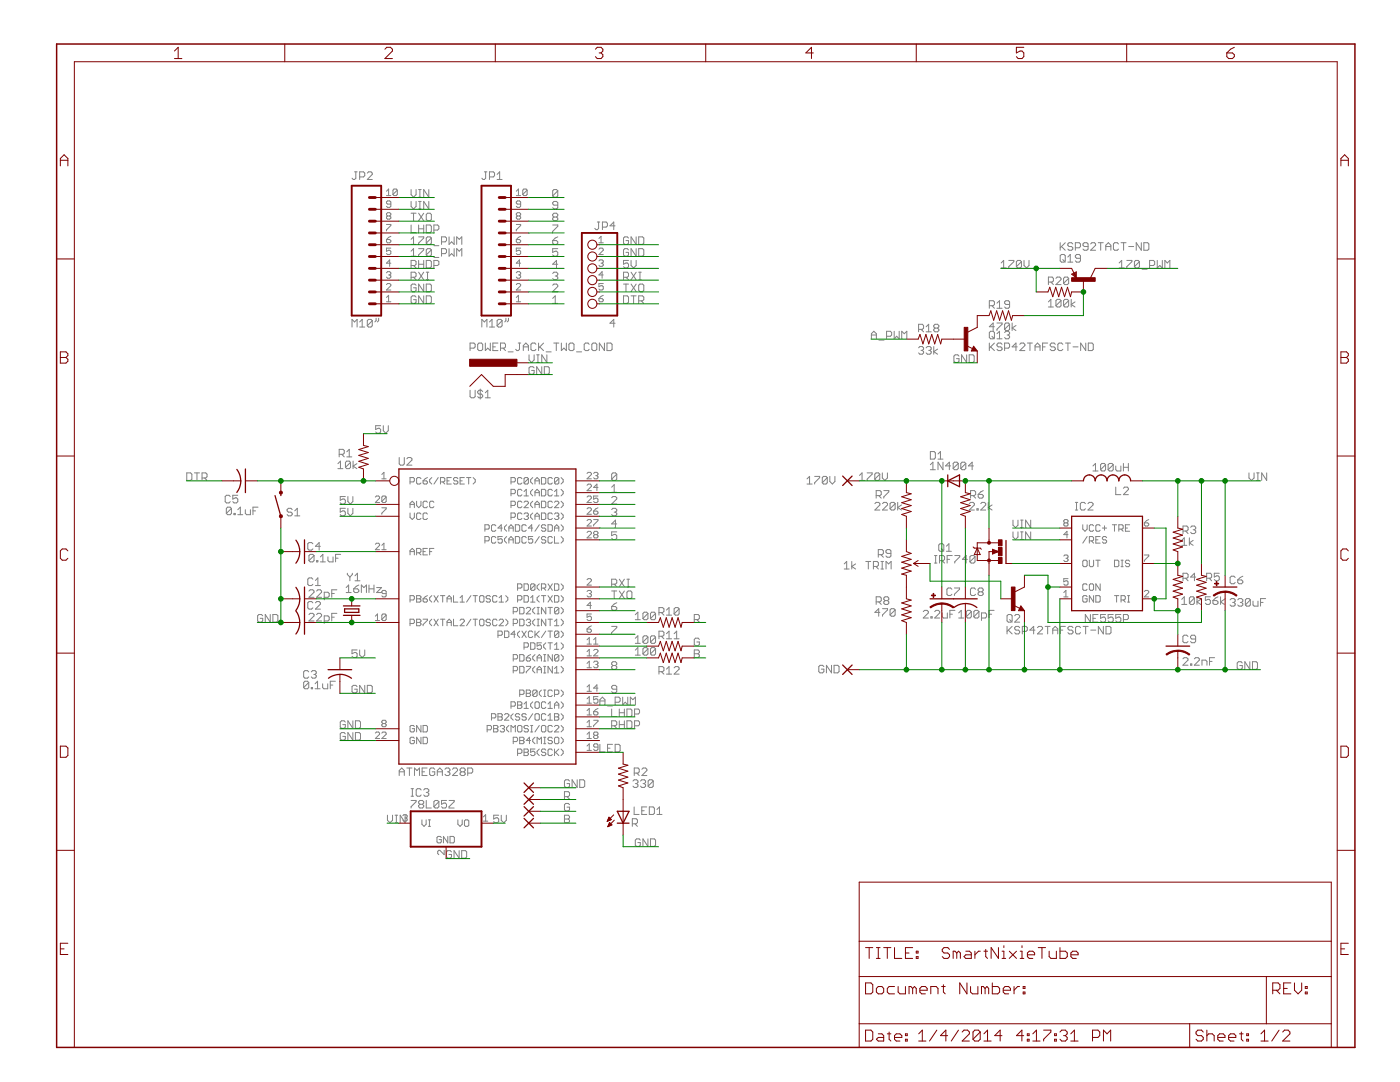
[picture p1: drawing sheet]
<svg xmlns="http://www.w3.org/2000/svg" width="279mm" height="216mm" viewBox="0 0 279 216" stroke-linecap="round" stroke-linejoin="round" font-family="sans-serif">
<g fill="none" stroke="#808080" stroke-width=".2">
<path d="M70.8 34.3h.5M71 34.3v1.3l-.2 .2h-.3l-.2-.2M71.8 35.3h.7l.3-.2v-.6l-.3-.2h-.7v1.5M73.3 34.5l.3-.2h.4l.3 .2v.3l-1 1h1M77.1 39h.9M77.1 38.2l.5-.5v1.3M79.3 38v.8l-.2 .2h-.5l-.2-.2M79.3 38l-.2-.3h-.5l-.2 .3v.8M79.3 38l-.9 .8M82 37.8v1l.5 .5 .5-.5v-1M83.5 37.8h.6M83.5 39.3h.6"/>
<path d="M83.8 37.8v1.5M85.6 37.8v1.5l-1-1.5v1.5M96.7 34.3h.5M96.9 34.3v1.3l-.2 .2h-.3l-.2-.2M97.7 35.3h.7l.3-.2v-.6l-.3-.2h-.7v1.5M99.2 35.8h1M99.2 34.8l.5-.5v1.5M103 38.2l.5-.5v1.3M103 39h.9M105.2 38v.8l-.2 .2h-.5l-.2-.2M105.2 38l-.2-.3h-.5l-.2 .3v.8M105.2 38l-.9 .8"/>
<path d="M111.3 38.1v1l-.2 .2h-.5l-.3-.2M111.3 38.1l-.2-.3h-.5l-.3 .3v1M111.3 38.1l-1 1M77.1 56.8l.2-.2h.5l.2 .2v.2l-.9 .9h.9M77.1 47.8h.7l.2 .2v.2l-.2 .3h-.5l-.2-.3zM77.1 54.4l.2-.2h.5l.2 .2v.3l-.2 .2M77.1 44.8h.9v.2l-.9 .9v.2M77.1 59.4l.5-.5v1.3M77.3 43.1l-.2-.2 .2-.5h.5l.2 .3-.2 .4M77.3 43.1l-.2 .2 .2 .4h.5l.2-.2v-.2l-.2-.2M77.3 43.1h.5M77.6 54.9h.2"/>
<path d="M77.8 54.9l.2 .2-.2 .4h-.5l-.2-.2M78 49.5h-.9v.6l.5-.2 .4 .2v.5l-.2 .2h-.5l-.2-.2M78 52.5h-.9l.7-.6v1.2M78 40.7h-.7l-.2-.2 .2-.4h.5l.2 .2v.9l-.2 .2h-.5l-.2-.2M78 47.2l-.9 .6M82 40.2v1l.5 .5 .5-.5v-1M82 53h.8l.2-.3v-.5l-.2-.2h-.8v1.5M82 55.3h.8l.2-.2v-.5l-.2-.3h-.8v1.5M82 44.9v1.5h1M82 48.8h1M82 51.1h1M82 42.5h1"/>
<path d="M82 47.8l.5-.5v1.5M82 50.1l.5-.5v1.5M82.5 53l.5 .5M82.5 42.5v1.5M82.5 55.3l.5 .5M83 56.9l-.2-.2h-.5l-.3 .2v1l.3 .3h.5l.2-.3v-.5h-.5M83 59.3l-.2-.3h-.5l-.3 .3v1l.3 .2h.5l.2-.2v-.5h-.5M83.5 47.3h1.1v.2l-1.1 1v.3M83.5 49.6h1.1v.3l-1.1 1v.2M83.5 44.9v1.5M83.5 52v1.5M83.5 45.7h1.1"/>
<path d="M83.5 52.7h1.1M83.5 41.7h.6M83.5 40.2h.6M83.5 54.3l1.1 1.5M83.5 42.5l1.1 1.5M83.8 40.2v1.5M84.6 44.9v1.5M84.6 52v1.5M84.6 56.7v1.5l-1.1-1.5v1.5M84.6 59v1.5l-1.1-1.5v1.5M84.6 54.3l-1.1 1.5M84.6 42.5l-1.1 1.5"/>
<path d="M85.1 52h.7l.3 .2v1l-.3 .3h-.7zM85.1 42.8l.2-.3h.5l.3 .3v1l-.3 .2h-.5l-.2-.2zM85.1 44.9h.7l.3 .2v1.1l-.3 .2h-.7zM85.1 56.7h.7l.3 .2v1l-.3 .3h-.7zM85.1 59h.7l.3 .3v1l-.3 .2h-.7zM85.1 54.3h.5M85.1 55.8h.5M85.3 54.3v1.5M85.6 40.2v1.5l-1-1.5v1.5M86.1 49.9v1l-.3 .2h-.5l-.2-.2M86.1 49.9l-.3-.3h-.5l-.2 .3v1M86.1 47.5l-.3-.2h-.5l-.2 .2v1"/>
<path d="M86.1 47.5v1l-.3 .3h-.5l-.2-.3M86.1 47.5l-1 1M86.1 49.9l-1 1M86.6 45.9h.7l.3-.2v-.6l-.3-.2h-.7v1.5M86.6 53h.7l.3-.3v-.5l-.3-.2h-.7v1.5M86.6 49h1M86.6 51.4h1M88.1 48.3h.8l.2-.3v-.5l-.2-.2h-.8v1.5M88.1 50.6h.8l.2-.2v-.5l-.2-.3h-.8v1.5M89.6 47.3v1.5l.5-.5 .5 .5v-1.5M89.6 49.6v1.5l.5-.5 .5 .5v-1.5M91.1 48.8v-1.5l.6 .5 .5-.5v1.5"/>
<path d="M91.1 51.1v-1.5l.6 .5 .5-.5v1.5M103 56.8l.3-.2h.4l.2 .2v.2l-.9 .9h.9M103 47.8h.7l.2 .2v.2l-.2 .3h-.4l-.3-.3zM103 59.4l.5-.5v1.3M103 44.8h.9v.2l-.9 .9v.2M103 54.4l.3-.2h.4l.2 .2v.3l-.2 .2M103.3 43.1l-.3-.2 .3-.5h.4l.2 .3-.2 .4M103.3 43.1l-.3 .2 .3 .4h.4l.2-.2v-.2l-.2-.2M103.3 43.1h.4M103.5 54.9h.2M103.7 54.9l.2 .2-.2 .4h-.4l-.3-.2M103.9 49.5h-.9v.6l.5-.2 .4 .2v.5l-.2 .2h-.4l-.3-.2"/>
<path d="M103.9 52.5h-.9l.7-.6v1.2M103.9 40.7h-.6l-.3-.2 .3-.4h.4l.2 .2v.9l-.2 .2h-.4l-.3-.2M103.9 47.2l-.9 .6M110.3 54.6l.3-.3h.5l.2 .3v.2l-.2 .3M110.3 48h.8l.2 .3v.2l-.2 .3h-.5l-.3-.3zM110.3 56.9l.3-.2h.5l.2 .2v.3l-1 1h1M110.3 44.9h1v.2l-1 1.1v.2M110.3 59.5l.5-.5v1.5M110.6 43.3l-.3 .2v.3l.3 .2h.5l.2-.2v-.3l-.2-.2M110.6 43.3l-.3-.2v-.3l.3-.3h.5l.2 .3v.3l-.2 .2M110.6 43.3h.5M110.8 55.1h.3"/>
<path d="M111.1 55.1l.2 .2v.3l-.2 .2h-.5l-.3-.2M111.3 40.9h-.7l-.3-.2v-.3l.3-.2h.5l.2 .2v1l-.2 .3h-.5l-.3-.3M111.3 49.6h-1v.8l.8-.3 .2 .3v.5l-.2 .2h-.5l-.3-.2M111.3 52.7h-1l.8-.7v1.5M111.3 47.3l-.5 .2-.5 .5M119.2 44.3h.5M119.5 44.3v1.3l-.3 .2h-.2l-.3-.2M119.5 48.5h.9M119.5 59.6h.7l.2 .2v.2l-.2 .2h-.5l-.2-.2zM119.5 49.7l.2-.2h.5l.2 .2v.2l-.9 .9h.9M119.5 47.6l.5-.4v1.3M119.5 52.1l.2-.2h.5l.2 .2-.2 .4"/>
<path d="M120 52.5h.2M120.2 52.5l.2 .2v.2l-.2 .2h-.5l-.2-.2M120.2 45.3h.8l.2-.2v-.5l-.2-.3h-.8v1.5M120.4 56.6h-.9v.6l.5-.2 .4 .2v.5l-.2 .2h-.5l-.2-.2M120.4 54.9h-.9l.7-.7v1.3M120.4 58.9l-.9 .7M122.7 45.1h-1l.8-.8v1.5M124.4 59h.8l.2 .3v1l-.2 .2h-.8zM124.4 55.3h.8l.2-.2v-.5l-.2-.3h-.8v1.5M124.4 56.7h1M124.9 55.3l.5 .5M124.9 56.7v1.5"/>
<path d="M125.4 47.5l-.2-.2h-.5l-.3 .2v1l.3 .3h.5l.2-.3v-.5h-.5M125.4 52h-1v.7l.5-.2h.3l.2 .2v.5l-.2 .3h-.5l-.3-.3M125.4 49.9l-.2-.3h-.5l-.3 .3v1l.3 .2h.5l.2-.2v-.5h-.5M125.9 52v1l.5 .5 .6-.5v-1M125.9 59h1.1M125.9 54.3l1.1 1.5M125.9 56.7l1.1 1.5M126.4 59v1.5M127 47.3v1.5l-1.1-1.5v1.5M127 49.6v1.5l-1.1-1.5v1.5M127 54.3l-1.1 1.5M127 56.7l-1.1 1.5"/>
<path d="M127.5 56.9l.2-.2h.5l.3 .2v1l-.3 .3h-.5l-.2-.3zM127.5 49.6h.7l.3 .3v1l-.3 .2h-.7zM127.5 47.3h.7l.3 .2v1l-.3 .3h-.7zM127.5 54.3h.5M127.5 55.8h.5M127.7 54.3v1.5M199.8 53.5h1M199.8 52.5l.5-.5v1.5M201.3 52h1v.2l-1 1v.3M203.9 52.2l-.3-.2h-.5l-.3 .2v1M203.9 52.2v1l-.3 .3h-.5l-.3-.3M203.9 52.2l-1.1 1"/>
<path d="M204.4 52v1l.5 .5 .5-.5v-1M209.2 56.3h.8l.2-.3v-.5l-.2-.2h-.8v1.5M209.7 56.3l.5 .5M210.7 55.5l.3-.2h.5l.3 .2v.3l-1.1 1h1.1M211.6 48.4v1.5M211.8 60v1l-.3 .3h-.5l-.3-.3M211.8 60l-.3-.3h-.5l-.3 .3v1M211.8 60l-1.1 1M211.8 50.8h.5l.3 .2v1l-.3 .3h-.5l-.2-.3v-1zM211.8 49.2l.8 .7M212.1 51.8l.5 .5M212.6 48.4l-1 1"/>
<path d="M213.1 52.3h1M213.1 51.3l.5-.5v1.5M213.3 60v1l-.3 .3h-.5l-.2-.3M213.3 60l-.3-.3h-.5l-.2 .3v1M213.3 55.5l-.3-.2h-.5l-.2 .2v1M213.3 55.5v1l-.3 .3h-.5l-.2-.3M213.3 60l-1 1M213.3 55.5l-1 1M213.8 59.7v1.6M214.1 48.7l-.3-.3h-.4l-.3 .3v.2l.3 .3h.4l.3 .2v.3l-.3 .2h-.4l-.3-.2M214.6 49.4h.8l.2-.2v-.5l-.2-.3h-.8v1.5M215.6 51.5h-.7l-.3-.2v-.3l.3-.2h.5l.2 .2v1l-.2 .3h-.5l-.3-.3"/>
<path d="M217.1 49.2h-.7l-.3-.3v-.2l.3-.3h.5l.2 .3v1l-.2 .2h-.5l-.3-.2M217.7 48.7l.2-.3h.5l.3 .3v.2l-1 1h1M219.2 48.4h1M219.7 48.4v1.5M220.7 49.9v-1l.5-.5 .5 .5v1M220.7 49.2h1M223.2 48.7l-.2-.3h-.5l-.3 .3v1l.3 .2h.5l.2-.2M223.4 53.5h1M223.4 52.5l.5-.5v1.5M223.7 48.4h1M224.2 48.4v1.5M224.9 52h1v.2l-1 1v.3"/>
<path d="M225.3 49.2h1M227.4 52.2l-.3-.2h-.4l-.3 .2v1M227.4 52.2v1l-.3 .3h-.4l-.3-.3M227.4 52.2l-1 1M227.8 48.4v1.5l-1-1.5v1.5M227.9 53.7h1M228.3 48.4h.7l.3 .3v1l-.3 .2h-.7zM229.4 53h.8l.2-.3v-.5l-.2-.2h-.8v1.5M230.9 52v1.5l.6-.5 .5 .5v-1.5M232.5 53.5v-1.5l.5 .5 .5-.5v1.5M70.3 65.3v-1.6l.5 .5 .5-.5v1.6M71.8 65.3h1"/>
<path d="M71.8 64.2l.5-.5v1.6M74.3 64v1l-.3 .3h-.4l-.3-.3M74.3 64l-.3-.3h-.4l-.3 .3v1M74.3 64l-1 1M75.1 63.5v.5l-.3 .2M75.6 63.5v.5l-.3 .2M77.1 60.2h.9M93.8 69.5h.8l.2-.3v-.5l-.2-.2h-.8v1.5M93.8 77.9v1.2l.3 .3h.5l.2-.3v-1.2M95.6 68.5h.5l.2 .2v1l-.2 .3h-.5l-.3-.3v-1zM95.8 77.6v2M96.2 65.3v-1.6l.5 .5 .5-.5v1.6"/>
<path d="M96.3 78.1l-.2-.2h-.5l-.3 .2v.3l.3 .2h.5l.2 .3v.2l-.2 .3h-.5l-.3-.3M96.9 68.5v1.5l.4-.5 .6 .5v-1.5M96.9 79.4h1M96.9 78.4l.4-.5v1.5M97.7 64.2l.5-.5v1.6M97.7 65.3h1M98.4 69.2h.5M99.4 68.5h-1v1.5h1M99.9 69.5h.7l.3-.3v-.5l-.3-.2h-.7v1.5M100.2 64l-.3-.3h-.4l-.3 .3v1M100.2 64v1l-.3 .3h-.4l-.3-.3M100.2 64l-1 1"/>
<path d="M100.4 69.5l.5 .5M101 63.5v.5l-.3 .2M101.4 70.2h1M101.5 63.5v.5l-.3 .2M103 60.2h.9M103.4 68.5h.5M103.7 68.5v1.2l-.3 .3h-.2l-.3-.3M104.4 69.2h1.1M104.4 70v-1l.5-.5 .6 .5v1M105.6 70.8v1l.5 .5 .5-.5v-1M106.6 73.4l-.3-.2h-.5l-.2 .2v1l.2 .3h.5l.3-.3v-.5h-.5M107 68.7l-.3-.2h-.5l-.2 .2v1l.2 .3h.5l.3-.3"/>
<path d="M107.1 70.8h.5M107.1 72.3h.5M107.4 70.8v1.5M107.5 68.5v1.5M107.7 69.2l.8 .8M108.1 73.2v1.5l-1-1.5v1.5M108.5 68.5l-1 1M108.6 73.2h.8l.2 .2v1l-.2 .3h-.8zM109 70.2h1M109.1 70.8v1.5l-1-1.5v1.5M110.3 60.5h1M110.5 68.5h1"/>
<path d="M111 68.5v1.5M112 68.5v1.5l.5-.5 .5 .5v-1.5M113.8 68.5h.5l.3 .2v1l-.3 .3h-.5l-.3-.3v-1zM115.1 70.2h1M117.6 68.7l-.3-.2h-.5l-.2 .2v1l.2 .3h.5l.3-.3M118.4 68.5h.5l.2 .2v1l-.2 .3h-.5l-.3-.3v-1zM120.6 68.5v1.5l-1-1.5v1.5M121.1 68.5h.8l.3 .2v1l-.3 .3h-.8zM122.7 64.5h-1l.8-.8v1.6M127.5 60h.7l.3-.2v-.5l-.3-.3h-.7v1.5M128 60l.5 .5M173.9 66.8h1"/>
<path d="M173.9 67.6v-1l.5-.5 .5 .5v1M175.4 67.9h1M176.9 67.1h.8l.2-.3v-.4l-.2-.3h-.8v1.5M178.5 66.1v1.5l.4-.5 .6 .5v-1.5M180 67.6v-1.5l.5 .5 .5-.5v1.5M183.3 69.4l.3-.2h.5l.2 .2v.3l-.2 .2M183.3 65.7h.8l.2-.2v-.5l-.2-.3h-.8v1.5M183.8 69.9h.3M183.8 65.7l.5 .5M184.1 69.9l.2 .3v.2l-.2 .3h-.5l-.3-.3M184.8 69.4l.3-.2h.5l.2 .2v.3l-.2 .2M184.8 65.2l.5-.5v1.5"/>
<path d="M184.8 66.2h1M185.3 69.9h.3M185.6 69.9l.2 .3v.2l-.2 .3h-.5l-.3-.3M186.4 69.2v1.5M186.6 65.5l-.2-.3v-.2l.2-.3h.5l.3 .3v.2l-.3 .3M186.6 65.5l-.2 .2v.3l.2 .2h.5l.3-.2v-.3l-.3-.2M186.6 65.5h.5M187.1 69.7l-.7 .5 .7 .5M191.4 71.1l-.3-.3h-.5l-.2 .3v1l.2 .2h.5l.3-.2v-.5h-.5M192.9 70.8v1.5l-1-1.5v1.5M193.4 70.8h.8l.2 .3v1l-.2 .2h-.8zM197.4 61h.8l.3-.3v-.5l-.3-.2h-.8v1.5"/>
<path d="M197.4 68.5v1.5M197.7 66.1h.5l.3 .3v1l-.3 .2h-.5l-.3-.2v-1zM197.7 69.2l.8 .8M198 61l.5 .5M198 67.1l.5 .5M198.5 65.2h-1.1l.8-.7v1.5M198.5 68.5l-1.1 1M199 64.5h1v.2l-1 1v.3M199 60.5l.5-.5v1.5M199 66.6l.5-.5v1.5M199 61.5h1M199 67.6h1"/>
<path d="M200 68.7l-.3-.2h-.5l-.2 .2v.3l.2 .2h.5l.3 .3v.2l-.3 .3h-.5l-.2-.3M200.5 69.5h.7l.3-.3v-.5l-.3-.2h-.7v1.5M200.5 66.4l.2-.3h.5l.3 .3v.2l-.3 .2M201 66.8h.2M201.2 66.8l.3 .3v.3l-.3 .2h-.5l-.2-.2M201.5 64.7l-.3-.2h-.5l-.2 .2v1M201.5 60.7h-.8l-.2-.2v-.3l.2-.2h.5l.3 .2v1.1l-.3 .2h-.5l-.2-.2M201.5 64.7v1l-.3 .3h-.5l-.2-.3M201.5 64.7l-1 1M202 64.5v1.5M202.8 65l-.8 .4 .8 .6M203 69.2h-1l.8-.7v1.5"/>
<path d="M203.5 68.7l.3-.2h.5l.2 .2v.3l-1 1h1M205 68.5h1M205.5 68.5v1.5M206.6 69.2h1M206.6 70v-1l.5-.5 .5 .5v1M208.1 69.2h.5M209.1 68.5h-1v1.5M209.2 60.2l.5-.5v1.6M209.2 61.3h1M210.6 68.7l-.2-.2h-.6l-.2 .2v.3l.2 .2h.6l.2 .3v.2l-.2 .3h-.6l-.2-.3M212.1 68.7l-.2-.2h-.5l-.3 .2v1l.3 .3h.5l.2-.3M212.6 68.5h1"/>
<path d="M213.1 68.5v1.5M214.1 69.2h1.1M214.5 60.2l-.7 .5 .7 .6M216.7 68.5v1.5l-1-1.5v1.5M217.2 68.5h.7l.3 .2v1l-.3 .3h-.7zM37.3 94.4h.7l.3 .2v1l-.3 .3h-.7zM38.8 94.4h1M39.3 94.4v1.5M40.3 95.4h.8l.2-.3v-.5l-.2-.2h-.8v1.5M40.8 95.4l.5 .5M46 99.1l-.3-.3h-.5l-.3 .3v1l.3 .3h.5l.3-.3M47.5 98.8h-1v.8l.5-.3h.2l.3 .3v.5l-.3 .3h-.5l-.2-.3"/>
<path d="M67.4 92.5l.5-.5v1.5M67.4 93.5h1M67.7 90.7h.8l.2-.3v-.5l-.2-.2h-.8v1.5M68.2 90.7l.5 .5M68.9 99.1h-1v.7l.5-.2h.3l.2 .2v.5l-.2 .3h-.5l-.3-.3M69.2 90.1l.5-.4v1.5M69.2 91.2h1M69.4 99.1v1l.5 .5 .5-.5v-1M70 92.3v1l-.3 .2h-.5l-.3-.2M70 92.3l-.3-.3h-.5l-.3 .3v1M70 92.3l-1.1 1M70.5 92v1.5"/>
<path d="M71.2 92.5l-.7 .5 .7 .5M74.9 99.2l.2-.2h.4l.3 .2v.2l-.9 .9h.9M76 84.9h-1v.8l.5-.3h.2l.3 .3v.5l-.3 .2h-.5l-.2-.2M76.2 94.7l.4-.4v1.2M76.2 95.5h.9M76.5 84.9v1l.5 .5 .5-.5v-1M77.1 99.2l-.2-.2h-.5l-.2 .2v.9M77.1 99.2v.9l-.2 .2h-.5l-.2-.2M77.1 99.2l-.9 .9M79.7 91.3v1.3l.2 .2h.5l.3-.2v-1.3M81.2 91.5l.2-.2h.6l.2 .2v.3l-1 1h1M81.8 96.2h.7l.2-.3v-.4l-.2-.2h-.7v1.3"/>
<path d="M84 95.5l-.2-.2h-.4l-.3 .2v.9l.3 .2h.4l.2-.2M84.4 95.9h.7l.2 .5-.2 .2h-.5l-.2-.2zM85.3 95.3l-.9 .6M86.2 95.3l-.5 .4v.5l.5 .4M87.5 95.3l-.9 1.3M87.9 96.2h.7l.2-.3v-.4l-.2-.2h-.7v1.3M88.3 96.2l.5 .4M89.2 95.9h.4M90.1 95.3h-.9v1.3h.9M91.4 95.5l-.2-.2h-.5l-.2 .4 .2 .2h.5l.2 .5-.2 .2h-.5l-.2-.2M91.8 95.9h.4M92.7 95.3h-.9v1.3h.9"/>
<path d="M93.1 95.3h.9M93.5 95.3v1.3M94.4 95.3l.4 .4v.5l-.4 .4M102 96.2h.6l.2-.3v-.4l-.2-.2h-.6v1.3M102 98.5h.6l.2-.2v-.4l-.2-.3h-.6v1.4M104.2 95.5l-.3-.2h-.4l-.2 .2v.9l.2 .2h.4l.3-.2M104.2 97.9l-.3-.3h-.4l-.2 .3v.8l.2 .3h.4l.3-.3M104.6 98.1l.4-.5v1.4M104.6 99h.9M105.5 95.5v.9l-.3 .2h-.4l-.2-.2M105.5 95.5l-.3-.2h-.4l-.2 .2v.9M105.5 95.5l-.9 .9"/>
<path d="M106.3 95.3l-.4 .4v.5l.4 .4M106.3 97.6l-.4 .5v.4l.4 .5M106.8 96.6v-.9l.4-.4 .4 .4v.9M106.8 99v-.9l.4-.5 .4 .5v.9M106.8 98.3h.8M106.8 95.9h.8M108.1 95.3h.6l.2 .2v.9l-.2 .2h-.6zM108.1 97.6h.6l.2 .3v.8l-.2 .3h-.6zM110.2 95.5l-.2-.2h-.4l-.2 .2v.9l.2 .2h.4l.2-.2M110.2 97.9l-.2-.3h-.4l-.2 .3v.8l.2 .3h.4l.2-.3M110.7 98.1l.4-.5v1.4M110.7 99h.8"/>
<path d="M111.5 95.5v.9l-.2 .2h-.4l-.2-.2M111.5 95.5l-.2-.2h-.4l-.2 .2v.9M111.5 95.5l-.8 .9M112 95.3l.4 .4v.5l-.4 .4M112 97.6l.4 .5v.4l-.4 .5M117.2 96.8l.2-.2h.4l.2 .2v.2l-.8 .9h.8M117.2 99.2l.2-.2h.4l.2 .2v.2l-.8 .9h.8M117.2 94.5l.2-.2h.4l.2 .2v.2l-.8 .8h.8M118.5 94.5l.2-.2h.4l.2 .2-.2 .4M118.9 94.9h.2M119.1 94.9l.2 .2-.2 .4h-.4l-.2-.2M119.3 99h-.8v.6l.4-.2h.2l.2 .2v.5l-.2 .2h-.4l-.2-.2"/>
<path d="M119.3 97.3h-.8l.6-.7v1.3M122.1 99.3l.2-.2h.5l.3 .2v.3l-1 1h1M122.1 97.2l.5-.5v1.5M122.1 98.2h1M123.1 94.6v1l-.3 .3h-.5l-.2-.3M123.1 94.6l-.3-.2h-.5l-.2 .2v1M123.1 94.6l-1 1M161.1 95.6l.5-.5v1.5M161.1 96.6h1M162.6 95.1h1v.2l-1 1v.3M165.1 95.3v1l-.3 .3h-.5l-.2-.3M165.1 95.3l-.3-.2h-.5l-.2 .2v1"/>
<path d="M165.1 95.3l-1 1M165.6 95.1v1l.5 .5 .5-.5v-1M171.5 95.9h1.1M171.5 94.9l.5-.5v1.5M173.1 94.4h1v.2l-1 1v.3M174.9 98.9h.7l.3-.2v-.6l-.3-.2h-.7v1.5M175.4 98.9l.5 .5M175.6 94.6v1l-.3 .3h-.5l-.2-.3M175.6 94.6l-.3-.2h-.5l-.2 .2v1M175.6 94.6l-1 1M176.1 94.4v1l.5 .5 .5-.5v-1M176.4 97.9h1v.2l-1 1v.3"/>
<path d="M185.7 92.7l.5-.5v1.5M185.7 93.7h1M185.7 90.1h.7l.3 .3v1l-.3 .2h-.7zM187.2 91.6h1M187.2 90.6l.5-.5v1.5M188.2 92.2v1.5l-1-1.5v1.5M189.7 93h-1l.8-.8v1.5M191.2 92.5v1l-.2 .2h-.5l-.3-.2M191.2 92.5l-.2-.3h-.5l-.3 .3v1M191.2 92.5l-1 1M192.7 92.5l-.2-.3h-.5l-.3 .3v1M192.7 92.5v1l-.2 .2h-.5l-.3-.2"/>
<path d="M192.7 92.5l-1 1M193.7 98.9h.8l.2-.2v-.6l-.2-.2h-.8v1.5M194.2 98.9l.5 .5M194.3 93h-1l.7-.8v1.5M195.2 98.7h.8l.2 .2v.2l-.2 .3h-.5l-.3-.3zM196.2 97.9l-.5 .2-.5 .6M218.1 93l.5-.5v1.5M218.1 94h1M220.6 92.7l-.2-.2h-.5l-.3 .2v1M220.6 92.7v1l-.2 .3h-.5l-.3-.3M220.6 92.7l-1 1M222.2 92.7l-.3-.2h-.5l-.3 .2v1"/>
<path d="M222.2 92.7v1l-.3 .3h-.5l-.3-.3M222.2 92.7l-1.1 1M222.7 93v.7l.2 .3h.8v-1M222.7 97.2v1.5h1M224.2 92.5v1.5M224.2 97.4l.3-.2h.5l.2 .2v.3l-1 1h1M224.2 93.2h1M225.2 92.5v1.5M249.3 94.4v1l.5 .5 .5-.5v-1M250.8 95.9h.5M250.8 94.4h.5M251 94.4v1.5"/>
<path d="M252.8 94.4v1.5l-1-1.5v1.5M46.2 101.5l-.3-.3h-.5l-.2 .3v.9M46.2 101.5v.9l-.3 .3h-.5l-.2-.3M46.2 101.5l-1 .9M46.7 102.4h.2v.3h-.2zM47.5 102.7h1M47.5 101.7l.5-.5v1.5M49 101.7v.7l.2 .3h.8v-1M50.5 101.9h.5M51.5 101.2h-1v1.5M58.3 101.7l-.2-.3h-.5l-.3 .3v.2l.3 .3h.5l.2 .2v.3l-.2 .2h-.5l-.3-.2M58.8 102.9h1"/>
<path d="M58.8 101.9l.5-.5v1.5M61.7 117.9l.2-.2h.5l.3 .2v.3l-1 1h1M62.4 115.6l-.2-.3h-.5l-.3 .3v1l.3 .2h.5l.2-.2M62.4 108.5l-.2-.2h-.5l-.3 .2v1l.3 .3h.5l.2-.3M62.7 110.9v1l-.3 .2h-.5l-.2-.2M62.7 110.9l-.3-.3h-.5l-.2 .3v1M62.7 110.9l-1 1M62.9 115.8l.5-.5v1.5M62.9 116.8h1M63.2 117.9l.2-.2h.5l.3 .2v.3l-1 1h1M63.2 111.9h.2v.2h-.2zM63.9 111.1l.5-.5v1.5"/>
<path d="M63.9 112.1h1M63.9 109h-1l.8-.7v1.5M64.7 119.2h.7l.3-.3v-.5l-.3-.2h-.7v1.5M65.4 111.1v.8l.3 .2h.8v-1M66.2 118.4h.5M67 111.4h.5M67.2 117.7h-1v1.5M68 110.6h-1v1.5M68.9 101.4h-1v.8l.5-.3h.3l.2 .3v.5l-.2 .2h-.5l-.3-.2M69.1 117.2l.5-.5v1.5M69.1 118.2h1M69.3 114.4v.2l.5 .5"/>
<path d="M69.4 101.4v1l.5 .5 .5-.5v-1M69.8 115.1v.8M70.3 114.4v.2l-.5 .5M70.6 117.5h.8l.2 .3v.2l-.2 .2h-.6l-.2-.2zM70.8 114.9l.5-.5v1.5M70.8 115.9h1M71.6 116.7l-.5 .3-.5 .5M72.1 118.2v-1.5l.5 .5 .5-.5v1.5M73.6 117.5h1M73.6 116.7v1.5M74.6 116.7v1.5M74.9 108.6l.2-.2h.4l.3 .2v.2l-.9 .9h.9"/>
<path d="M75.2 117.2h1l-1 1h1M76.2 101.3h.9v.2l-.9 .9v.2M76.2 109.7h.9M76.2 108.8l.4-.4v1.3M77.1 118.4h-.7l-.2-.2 .2-.4h.5l.2 .2v.9l-.2 .2h-.5l-.2-.2M81.8 101.3v-.9l.5-.4 .4 .4v.9M81.8 102.4v.8l.5 .5 .4-.5v-.8M81.8 110.7v-.8l.5-.5 .4 .5v.8M81.8 119.7h.7l.2-.2v-.4l-.2-.2h-.7v1.2M81.8 110.1h.9M81.8 100.6h.9M83.1 100v.9l.5 .4 .4-.4v-.9"/>
<path d="M83.1 110.3h.7l.2-.2v-.5l-.2-.2h-.7v1.3M83.1 118.9h.7l.2 .2v.2l-.2 .2 .2 .4-.2 .2h-.7zM83.1 119.5h.7M83.6 110.3l.4 .4M84 102.6l-.2-.2h-.4l-.3 .2v.8l.3 .3h.4l.2-.3M84.4 119.5h.7l.2 .4-.2 .2h-.5l-.2-.2zM84.4 110.1h.5M85.3 100.2l-.2-.2h-.5l-.2 .2v.9l.2 .2h.5l.2-.2M85.3 102.6l-.2-.2h-.5l-.2 .2v.8l.2 .3h.5l.2-.3M85.3 109.4h-.9v1.3h.9M85.3 118.9l-.9 .6M85.7 110.1h.5"/>
<path d="M86.2 118.9l-.5 .4v.4l.5 .4M86.6 100.2l-.2-.2h-.4l-.3 .2v.9l.3 .2h.4l.2-.2M86.6 109.4h-.9v1.3M86.6 118.9l.9 1.2M87.5 118.9l-.9 1.2M87.9 118.9h.9M88.3 118.9v1.2M89.2 119.5h.9M90.5 118.9v1.2h.9M91.8 119.3l.4-.4v1.2M94 118.9l-.9 1.2M94.4 118.9h.9"/>
<path d="M94.8 118.9v1.2M95.9 118.9h.5l.2 .2v.8l-.2 .2h-.5l-.2-.2v-.8zM96.8 105.6h.6l.2-.2v-.5l-.2-.2h-.6v1.3M96.8 107.9h.6l.2-.2v-.4l-.2-.2h-.6v1.3M97.9 119.1l-.2-.2h-.5l-.2 .2v.2l.2 .2h.5l.2 .2-.2 .4h-.5l-.2-.2M99 104.9l-.3-.2h-.4l-.2 .2v.9l.2 .2h.4l.3-.2M99 107.3l-.3-.2h-.4l-.2 .2v.8l.2 .3h.4l.3-.3M99.2 119.1l-.2-.2h-.5l-.2 .2v.8l.2 .2h.5l.2-.2M99.6 119.3l.5-.4v1.2M100.2 105.4h-.8l.6-.7v1.3M100.2 107.1h-.8v.6l.4-.2 .4 .2v.4l-.2 .3h-.4l-.2-.3M100.9 118.9l.4 .4v.4l-.4 .4"/>
<path d="M101.1 104.7l-.4 .5v.4l.4 .4M101.1 107.1l-.4 .4v.4l.4 .5M101.6 106v-.8l.4-.5 .4 .5v.8M101.6 108.4v-.9l.4-.4 .4 .4v.9M101.6 107.7h.8M101.6 105.4h.8M102 103.2h.6l.2-.2v-.4l-.2-.2h-.6v1.3M102 100.9h.6l.2-.3v-.4l-.2-.2h-.6v1.3M102.8 104.7h.7l.2 .2v.9l-.2 .2h-.7zM102.8 107.1h.7l.2 .2v.8l-.2 .3h-.7zM103.3 117.3h.6l.3-.2v-.4l-.3-.2h-.6v1.3M103.3 119.7h.6l.3-.2v-.4l-.3-.2h-.6v1.2"/>
<path d="M104.2 100.2l-.3-.2h-.4l-.2 .2v.9l.2 .2h.4l.3-.2M104.2 102.6l-.3-.2h-.4l-.2 .2v.8l.2 .3h.4l.3-.3M104.6 100.2l.2-.2h.4l.3 .2v.2l-.9 .9h.9M104.6 102.6l.2-.2h.4l.3 .2-.3 .4M104.6 116.5h.6l.3 .2v.9l-.3 .2h-.6zM104.6 118.9h.6l.3 .2v.8l-.3 .2h-.6zM105 107.3l-.2-.2h-.4l-.2 .2v.8l.2 .3h.4l.2-.3M105 104.9l-.2-.2h-.4l-.2 .2v.9l.2 .2h.4l.2-.2M105 103h.2M105.2 103l.3 .2-.3 .5h-.4l-.2-.3M105.9 119.3l.4-.4v1.2M106.3 107.1h-.8v.6l.4-.2 .4 .2v.4l-.2 .3h-.4l-.2-.3"/>
<path d="M106.3 100l-.4 .4v.5l.4 .4M106.3 102.4l-.4 .4v.4l.4 .5M106.3 105.4h-.8l.6-.7v1.3M106.8 116.7l-.3-.2h-.4l-.2 .2v.9M106.8 101.3v-.9l.4-.4 .4 .4v.9M106.8 103.7v-.9l.4-.4 .4 .4v.9M106.8 116.7v.9l-.3 .2h-.4l-.2-.2M106.8 100.6h.8M106.8 116.7l-.9 .9M106.8 103h.8M107.6 116.5l-.4 .4v.4l.4 .5M107.6 118.9l-.4 .4v.4l.4 .4"/>
<path d="M107.6 107.1l-.8 1.3M107.6 104.7l-.8 1.3M108.1 100h.6l.2 .2v.9l-.2 .2h-.6zM108.1 102.4h.6l.2 .2v.8l-.2 .3h-.6zM108.1 117.3h.6l.2-.2v-.4l-.2-.2h-.6v1.3M108.1 118.9h.8M108.5 118.9v1.2M108.5 117.3l.4 .5M108.9 104.9l-.2-.2h-.4l-.2 .2v.3l.2 .2h.4l.2 .4-.2 .2h-.4l-.2-.2M108.9 107.3l-.2-.2h-.4l-.2 .4 .2 .2h.4l.2 .4-.2 .3h-.4l-.2-.3M109.4 104.7h.6l.2 .2v.9l-.2 .2h-.6zM109.4 118.9l.8 1.2"/>
<path d="M109.4 116.5l.8 1.3M110.2 100.2l-.2-.2h-.4l-.2 .2v.9l.2 .2h.4l.2-.2M110.2 102.6l-.2-.2h-.4l-.2 .2v.8l.2 .3h.4l.2-.3M110.2 107.3l-.2-.2h-.4l-.2 .2v.8l.2 .3h.4l.2-.3M110.2 118.9l-.8 1.2M110.2 116.5l-.8 1.3M110.7 106v-.8l.4-.5 .4 .5v.8M110.7 107.1v1.3h.8M110.7 116.5h.6l.2 .2v.9l-.2 .2h-.6zM110.7 118.9h.6l.2 .2v.8l-.2 .2h-.6zM110.7 102.6l.2-.2h.4l.2 .2-.2 .4M110.7 100.2l.2-.2h.4l.2 .2v.2l-.8 .9h.8"/>
<path d="M110.7 105.4h.8M111.1 103h.2M111.3 103l.2 .2-.2 .5h-.4l-.2-.3M112 100l.4 .4v.5l-.4 .4M112 102.4l.4 .4v.4l-.4 .5M112 104.7l.4 .5v.4l-.4 .4M112 107.1l.4 .4v.4l-.4 .5M112 116.5l.4 .4v.4l-.4 .5M112 118.9l.4 .4v.4l-.4 .4M117.2 106.3l.2-.3h.4l.2 .3v.2l-.8 .8h.8M117.2 118l.2-.2h.4l.2 .2-.2 .4M117.2 103.9l.2-.2h.4l.2 .2v.2l-.8 .9h.8"/>
<path d="M117.2 101.5l.2-.2h.4l.2 .2v.2l-.8 .9h.8M117.2 115.7l.2-.2h.4l.2 .2v.2l-.8 .9h.8M117.6 118.4h.2M117.8 118.4l.2 .3-.2 .4h-.4l-.2-.2M118.5 102h.6l.2 .4-.2 .2h-.4l-.2-.2zM118.5 103.7h.8v.2l-.8 .9v.2M118.7 106.7l-.2-.2 .2-.5h.4l.2 .3-.2 .4M118.7 106.7l-.2 .2 .2 .4h.4l.2-.2-.2-.4M118.7 106.7h.4M119.3 101.3l-.8 .7M122.1 101.7l.2-.3h.5l.3 .3v.2l-.3 .3M122.1 116.6h.7l.3-.3v-.5l-.3-.2h-.7v1.5"/>
<path d="M122.1 117.9h1M122.6 116.6l.5 .5M122.6 102.2h.2M122.6 117.9v1.5M122.8 102.2l.3 .2v.3l-.3 .2h-.5l-.2-.2M123.1 106.1h-1v.8l.5-.3h.2l.3 .3v.5l-.3 .3h-.5l-.2-.3M123.1 104.5h-1l.7-.7v1.5M123.6 115.6l1 1.5M123.6 117.9l1 1.5M124.6 115.6l-1 1.5M124.6 117.9l-1 1.5M125.1 118.2l.3-.3h.5l.2 .3v1l-.2 .2h-.5l-.3-.2z"/>
<path d="M125.1 115.6h.5M125.1 117.1h.5M125.4 115.6v1.5M168.5 112.5l.5-.5v1.5M168.5 113.5h1M170 112v1.5M170.8 112.5l-.8 .5 .8 .5M172.8 112h1M173.3 112v1.5M174.3 113h.7l.3-.2v-.5l-.3-.3h-.7v1.5M174.6 100.5l.3-.3h.5l.2 .3v.3l-1 1h1M174.8 113l.5 .5"/>
<path d="M175.3 110.7h.7l.3-.3v-.5l-.3-.2h-.7v1.5M175.8 110.7l.5 .5M175.8 113.5h.5M175.8 112h.5M176.1 112v1.5M176.1 100.5l.3-.3h.5l.2 .3v.3l-1 1h1M176.6 119.8l-.2 .3v.3l.2 .2h.5l.3-.2v-.3l-.3-.3M176.6 119.8l-.2-.2v-.3l.2-.2h.5l.3 .2v.3l-.3 .2M176.6 119.8h.5M176.8 113.5v-1.5l.5 .5 .5-.5v1.5M177.8 110.4h-.7l-.3-.2v-.3l.3-.2h.5l.2 .2v1l-.2 .3h-.5l-.3-.3M178.6 100.5v1l-.2 .3h-.5l-.3-.3"/>
<path d="M178.6 100.5l-.2-.3h-.5l-.3 .3v1M178.6 100.5l-1 1M179.2 100.2v1.6M179.9 100.8l-.7 .5 .7 .5M186.5 112.4h.5M186.5 110.8h.5M186.7 110.8v1.6M187.5 111.9h.8l.2-.3v-.5l-.2-.3h-.8v1.6M187.6 108.5h.5l.3 .3v.9l-.3 .3h-.5l-.3-.3v-.9zM187.9 109.5l.5 .5M188 111.9l.5 .5M188.9 110h1"/>
<path d="M188.9 109l.5-.5v1.5M189 111.6h.5M190 117.6l-.3-.3h-.5l-.2 .3v1l.2 .2h.5l.3-.2M190 110.8h-1v1.6M190.5 117.3h1v.3l-1 1v.2M190.5 110.8h1v.3l-1 1v.3M193.1 111.6h-1l.7-.8v1.6M193.4 100.5l.3-.3h.5l.3 .3v.3l-1.1 1h1.1M194.6 111.1v1l-.3 .3h-.5l-.2-.3M194.6 111.1l-.3-.3h-.5l-.2 .3v1M194.6 111.1l-1 1M194.7 117.6l-.3-.3h-.5l-.2 .3v1l.2 .2h.5l.3-.2"/>
<path d="M195 101.5h.2v.3h-.2zM195.5 118.1l-.3 .2v.3l.3 .2h.5l.2-.2v-.3l-.2-.2M195.5 118.1l-.3-.3v-.2l.3-.3h.5l.2 .3v.2l-.2 .3M195.5 118.1h.5M195.7 100.5l.3-.3h.5l.2 .3v.3l-1 1h1M197.2 100.2v1.6M198 100.8l-.8 .5 .8 .5M202.2 103.8v1l.5 .5 .5-.5v-1M202.2 106.1v1l.5 .6 .5-.6v-1M203.7 106.1h.5M203.7 107.7h.5M203.7 105.3h.5"/>
<path d="M203.7 103.8h.5M203.9 103.8v1.5M203.9 106.1v1.6M205.7 103.8v1.5l-1-1.5v1.5M205.7 106.1v1.6l-1-1.6v1.6M212.3 119.1h.8M212.3 111l.2-.3h.4l.2 .3-.2 .4M212.3 118.2l.4-.4v1.3M212.5 104.3l-.2-.2v-.2l.2-.2h.4l.2 .2v.2l-.2 .2M212.5 104.3l-.2 .2 .2 .5h.4l.2-.2-.2-.5M212.5 104.3h.4M212.7 111.4h.2"/>
<path d="M212.9 111.4l.2 .2-.2 .4h-.4l-.2-.2M213.1 115.5h-.8v.6l.6-.2 .2 .2v.4l-.2 .3h-.4l-.2-.3M213.1 106.7h-.8l.6-.7v1.3M214.6 101.8h.5M214.6 100.2h.5M214.8 100.2v1.6M216.1 104.7v.9l.4 .4 .5-.4v-.9M216.3 111.8h.4l.3 .2v.9l-.3 .2h-.4l-.2-.2v-.9zM216.6 100.5l-.2-.3h-.5l-.3 .3v1l.3 .3h.5l.2-.3M217 119.1l-.3-.2h-.4l-.2 .2v.8l.2 .2h.4l.3-.2v-.4h-.5M217 116.7l-.3-.2h-.4l-.2 .2v.9l.2 .2h.4l.3-.2M217 107.1l-.9 1.3"/>
<path d="M217.1 100.5l.3-.3h.5l.2 .3v.3l-1 1h1M217.4 116.7l.2-.2h.4l.2 .2v.9l-.2 .2h-.4l-.2-.2zM217.4 107.9h.6l.2-.2v-.4l-.2-.2h-.6v1.3M217.4 111.8v1.1l.2 .2h.4l.2-.2v-1.1M217.8 107.9l.4 .5M218.2 104.9l-.2-.2h-.4l-.2 .2v.9l.2 .2h.4l.2-.2M218.2 118.9v1.2l-.8-1.2v1.2M218.7 118.9h.7l.2 .2v.8l-.2 .2h-.7zM218.7 107.7h.4M218.7 111.8h.9M219.1 111.8v1.3M219.6 107.1h-.9v1.3h.9"/>
<path d="M219.6 104.9l-.2-.2h-.5l-.2 .2v.9l.2 .2h.5l.2-.2M219.6 116.5v1.3l-.9-1.3v1.3M220 105.4h.9M220.4 104.9v.9M220.9 107.3l-.3-.2h-.4l-.2 .2 .2 .4h.4l.3 .2-.3 .5h-.4l-.2-.3M222 104.7h.8M222.4 118.9h.9M222.4 104.7v1.3M222.4 111.8h.7l.2 .2v.9l-.2 .2h-.7zM222.8 118.9v1.2M223.3 105.6h.6l.3-.2v-.5l-.3-.2h-.6v1.3M223.7 105.6l.5 .4"/>
<path d="M223.7 119.7h.7l.2-.2v-.4l-.2-.2h-.7v1.2M223.7 111.8h.5M223.7 113.1h.5M223.9 111.8v1.3M224.2 119.7l.4 .4M224.6 105.4h.4M225 118.9h.4M225.2 118.9v1.2M225.4 104.7h-.8v1.3h.8M225.4 112l-.2-.2h-.4l-.2 .2 .2 .4h.4l.2 .2-.2 .5h-.4l-.2-.2M228.4 118l.2-.2h.4l.3 .2v.2l-.9 .9h.9M228.4 104.3h.6l.3 .5-.3 .2h-.4l-.2-.2z"/>
<path d="M228.4 110.7h.9v.3l-.9 .8v.2M229.3 103.7l-.9 .6M235.8 107.8l.5-.5v1.5M235.8 119.6l.5-.5v1.5M235.8 108.8h1.1M236.1 106h.8l.2-.3v-.5l-.2-.2h-.8v1.5M236.1 115.4h.8l.2-.3v-.5l-.2-.2h-.8v1.5M236.6 106l.5 .5M236.6 115.4l.5 .5M237.4 107.3v1.5M237.6 105.2l.3-.2h.5l.2 .2v.3l-.2 .2M238.1 107.8l-.7 .5 .7 .5"/>
<path d="M238.1 105.7h.3M238.4 119.3l-.3-.2h-.5l-.2 .2v1.1M238.4 119.3v1.1l-.3 .2h-.5l-.2-.2M238.4 119.3l-1 1.1M238.4 105.7l.2 .3v.2l-.2 .3h-.5l-.3-.3M238.6 115.1h-1l.8-.7v1.5M238.9 119.1v1.5M239.6 119.6l-.7 .5 .7 .5M240.8 115.4h.8l.2-.3v-.5l-.2-.2h-.8v1.5M241.3 115.4l.5 .5M241.6 119.1h-1v.7l.4-.2h.3l.3 .2v.6l-.3 .2h-.5l-.2-.2M242.1 119.8h.7l.3 .3v.3l-.3 .2h-.5l-.2-.2z"/>
<path d="M243.1 119.1l-.5 .2-.5 .5M243.3 114.4h-1v.7l.5-.2h.3l.2 .2v.5l-.2 .3h-.5l-.3-.3M243.6 119.1v1.5M244.3 119.6l-.7 .5 .7 .5M245.5 119.7l.2-.3h.6l.2 .3v.3l-.2 .2M246.5 115.2l-.2-.2h-.6l-.2 .2v1l.2 .3h.6l.2-.3M247 119.7l.3-.3h.5l.2 .3v.3l-.2 .2M247 115.7h.8l.2 .3v.2l-.2 .3h-.5l-.3-.3zM248 115l-1 .7M249.5 119.7l-.2-.3h-.5l-.3 .3v1M249.5 119.7v1l-.2 .2h-.5l-.3-.2M249.5 119.7l-1 1"/>
<path d="M250.1 120v.7l.2 .2h.8v-.9M252.6 119.4h-1v1.5M52.4 122.9l-.2-.3h-.5l-.3 .3v1l.3 .2h.5l.2-.2v-.5h-.5M53.9 122.6v1.5l-1-1.5v1.5M54.5 122.6h.7l.3 .3v1l-.3 .2h-.7zM61.6 134.1l-.2-.3h-.5l-.3 .3v1l.3 .2h.5l.2-.2M61.6 136.2l-.2-.3h-.5l-.3 .3v1M61.6 136.2v1l-.2 .2h-.5l-.3-.2M61.6 136.2l-1 1M61.7 122.6l.2-.2h.5l.3 .2v.3l-1 1h1M62.1 137.2h.3v.2h-.3zM62.1 134.1l.3-.3h.5l.2 .3v.2l-.2 .3"/>
<path d="M62.4 120.3l-.2-.3h-.5l-.3 .3v1l.3 .2h.5l.2-.2M62.6 134.6h.3M62.9 134.6l.2 .2v.3l-.2 .2h-.5l-.3-.2M62.9 137.4h1M62.9 136.4l.5-.5v1.5M62.9 120.3l.3-.3h.5l.2 .3v.2l-1 1h1M63.2 122.6l.2-.2h.5l.3 .2v.3l-1 1h1M64.4 136.4v.8l.2 .2h.8v-1M64.7 123.9h.7l.3-.2v-.6l-.3-.2h-.7v1.5M65.9 136.7h.5M66.2 123.1h.5M66.9 135.9h-1v1.5"/>
<path d="M67.2 122.4h-1v1.5M71.3 137l-.3-.2h-.5l-.2 .2v1l.2 .3h.5l.3-.3v-.5h-.5M71.3 129.7h-1v.8l.5-.3h.2l.3 .3v.5l-.3 .2h-.5l-.2-.2M71.8 129.7v1l.5 .5 .5-.5v-1M72.8 136.8v1.5l-1-1.5v1.5M73.3 136.8h.7l.3 .2v1l-.3 .3h-.7zM74.9 123l.4-.5v1.3M74.9 123.8h.9M77.1 122.7l-.2-.2h-.5l-.2 .2v.9M77.1 122.7v.9l-.2 .2h-.5l-.2-.2M77.1 122.7l-.9 .9M81.8 124.4h.7l.2-.2v-.4l-.2-.3h-.7v1.4"/>
<path d="M83.1 123.5h.7l.2 .3v.2l-.2 .2 .2 .2v.2l-.2 .3h-.7zM83.1 124.2h.7M84.4 123.5h.9v.3l-.9 .8v.3M86.2 123.5l-.5 .5v.4l.5 .5M86.6 123.5l.9 1.4M87.5 123.5l-.9 1.4M87.9 123.5h.9M88.3 123.5v1.4M89.2 124.2h.9M89.2 120.1v-.8l.4-.4 .5 .4v.8M89.2 124.9v-.9l.4-.5 .5 .5v.9M90.5 123.5v1.4h.9"/>
<path d="M91.8 123.8l.2-.3h.5l.2 .3v.2l-.9 .9h.9M91.8 120.1h.9M94 123.5l-.9 1.4M94.4 123.5h.9M94.8 123.5v1.4M95.9 123.5h.5l.2 .3v.8l-.2 .3h-.5l-.2-.3v-.8zM97.9 123.8l-.2-.3h-.5l-.2 .3v.2l.2 .2h.5l.2 .2-.2 .5h-.5l-.2-.3M99.2 123.8l-.2-.3h-.5l-.2 .3v.8l.2 .3h.5l.2-.3M99.4 126.8h.6l.2-.2v-.5l-.2-.2h-.6v1.3M99.6 123.8l.2-.3h.5l.2 .3v.2l-.9 .9h.9M99.6 120.1h.9M100.7 125.9h.6l.3 .2v.9l-.3 .2h-.6z"/>
<path d="M100.9 123.5l.4 .5v.4l-.4 .5M102.4 122.1h.7l.2-.2v-.5l-.2-.2h-.7v1.3M102.4 124.4h.7l.2-.2v-.4l-.2-.3h-.7v1.4M102.4 131.5h.7l.2-.2v-.5l-.2-.2h-.7v1.3M102.4 133.8h.7l.2-.2v-.4l-.2-.2h-.7v1.3M102.8 126.6h-.8l.6-.7v1.3M103.7 133h.7l.2 .2v.9l-.2 .2h-.7zM103.7 125.9l-.4 .4v.5l.4 .4M103.7 121.2h.7l.2 .2v.9l-.2 .2h-.7zM103.7 123.5h.7l.2 .3v.8l-.2 .3h-.7zM103.7 130.6h.7l.2 .2v.9l-.2 .2h-.7zM103.7 138.6h.7l.2-.3v-.4l-.2-.2h-.7v1.3"/>
<path d="M104.2 125.9l.8 1.3M104.6 129.1h.6l.3-.2v-.4l-.3-.2h-.6v1.3M105 121.4l.2-.2h.5l.2 .2v.2l-.9 .9h.9M105 123.8l.2-.3h.5l.2 .3v.2l-.2 .2M105 131.3h.7l.2 .2v.2l-.2 .2h-.5l-.2-.2zM105 133h.9v.2l-.9 .9v.2M105 137.7h.7l.2 .2-.2 .4 .2 .3v.2l-.2 .2h-.7zM105 138.3h.7M105 125.9l-.8 1.3M105.5 124.2h.2M105.7 124.2l.2 .2-.2 .5h-.5l-.2-.3M105.9 128.3h.6l.3 .2v.8l-.3 .3h-.6z"/>
<path d="M105.9 120.1h.9M105.9 130.6l-.9 .7M106.3 126.1l-.2-.2h-.4l-.2 .2v.9l.2 .2h.4l.2-.2M106.8 125.9v1.3M106.8 121.2l-.5 .4v.5l.5 .4M106.8 123.5l-.5 .5v.4l.5 .5M106.8 130.6l-.5 .5v.4l.5 .4M106.8 133l-.5 .4v.4l.5 .5M107 126.6l.6 .6M107.2 131.9v-.8l.4-.5 .5 .5v.8M107.2 134.3v-.9l.4-.4 .5 .4v.9M107.2 137.9v.9l-.2 .2h-.5l-.2-.2"/>
<path d="M107.2 123.5h.4M107.2 124.9h.4M107.2 137.9l-.2-.2h-.5l-.2 .2v.9M107.2 137.9l-.9 .9M107.2 133.6h.9M107.2 131.3h.9M107.2 121.2h.4M107.2 122.5h.4M107.4 121.2v1.3M107.4 123.5v1.4M107.6 125.9l-.8 .9M108.1 128.3h-.9v.6l.4-.2h.2l.3 .2v.4l-.3 .3h-.4l-.2-.3"/>
<path d="M108.1 137.7l-.5 .4v.5l.5 .4M108.5 134.3h.4M108.5 139h.4M108.5 137.7h.4M108.5 133h.4M108.5 131.9h.4M108.5 130.6h.4M108.7 130.6v1.3M108.7 133v1.3M108.7 137.7v1.3M108.9 121.2v1.3l-.8-1.3v1.3M108.9 123.5v1.4l-.8-1.4v1.4"/>
<path d="M108.9 128.3l-.4 .4v.4l.4 .5M108.9 125.9l-.8 1.3M109.4 123.5h.8M109.4 128.3h.8M109.4 125.9h.8M109.4 121.2h.8M109.8 121.2v1.3M109.8 123.5v1.4M109.8 125.9v1.3M109.8 128.3v1.3M110.2 130.6v1.3l-.8-1.3v1.3M110.2 133v1.3l-.8-1.3v1.3"/>
<path d="M110.2 137.9l-.2-.2h-.4l-.2 .2v.9l.2 .2h.4l.2-.2M110.7 134.3h.8M110.7 138.6h.6l.2-.3v-.4l-.2-.2h-.6v1.3M110.7 124.9h.8M110.7 133.4l.4-.4v1.3M110.7 124l.4-.5v1.4M110.7 128.7l.4-.4v1.3M110.7 129.6h.8M111.5 121.4l-.2-.2h-.4l-.2 .2v.9M111.5 126.1l-.2-.2h-.4l-.2 .2v.9M111.5 130.8l-.2-.2h-.4l-.2 .2v.9M111.5 121.4v.9l-.2 .2h-.4l-.2-.2"/>
<path d="M111.5 126.1v.9l-.2 .2h-.4l-.2-.2M111.5 130.8v.9l-.2 .2h-.4l-.2-.2M111.5 130.8l-.8 .9M111.5 126.1l-.8 .9M111.5 121.4l-.8 .9M112 121.2l.4 .4v.5l-.4 .4M112 123.5l.4 .5v.4l-.4 .5M112 125.9l.4 .4v.5l-.4 .4M112 128.3l.4 .4v.4l-.4 .5M112 130.6l.4 .5v.4l-.4 .4M112 133l.4 .4v.4l-.4 .5M112 137.7l.4 .4v.5l-.4 .4"/>
<path d="M117.2 139.4l.4-.4v1.3M117.2 127.7l.4-.5v1.3M117.2 130l.4-.4v1.3M117.2 132.4l.4-.5v1.3M117.2 137.1l.4-.4v1.2M117.2 125.5h.6l.2 .5-.2 .2h-.4l-.2-.2zM117.2 137.9h.8M117.2 133.2h.8M117.2 130.9h.8M117.2 128.5h.8M118 122.5h-.8v.7l.4-.2 .4 .2v.4l-.2 .2h-.4l-.2-.2M118 124.9l-.8 .6"/>
<path d="M118 120.8h-.8l.6-.6v1.3M118.5 129.8l.2-.2h.4l.2 .2v.2l-.8 .9h.8M118.5 132.2l.2-.3h.4l.2 .3-.2 .4M118.5 128.5h.8M118.5 127.7l.4-.5v1.3M118.9 132.6h.2M119.1 132.6l.2 .2v.2l-.2 .2h-.4l-.2-.2M119.3 139h-.8v.7l.4-.3h.2l.2 .3v.4l-.2 .2h-.4l-.2-.2M119.3 137.3h-.8l.6-.6v1.2M119.7 139.9h1M122.1 121h.7l.3 .3v.2l-.3 .3h-.5l-.2-.3zM122.1 125h1v.2l-1 1v.3"/>
<path d="M122.3 132.8l-.2 .3v.2l.2 .3h.5l.3-.3v-.2l-.3-.3M122.3 132.8l-.2-.3v-.2l.2-.3h.5l.3 .3v.2l-.3 .3M122.3 132.8h.5M123.1 137.5h-.8l-.2-.2v-.3l.2-.2h.5l.3 .2v1l-.3 .3h-.5l-.2-.3M123.1 120.3l-.5 .2-.5 .5M124.3 139.1v1.5l.5-.5 .5 .5v-1.5M126.8 123.7h1M126.8 122.7l.5-.5v1.5M126.8 127.4l.5-.5v1.5M126.8 129.7l.5-.5v1.5M126.8 128.4h1M126.8 130.7h1"/>
<path d="M129.3 122.4v1l-.2 .3h-.5l-.3-.3M129.3 122.4l-.2-.2h-.5l-.3 .2v1M129.3 127.1l-.2-.2h-.5l-.3 .2v1M129.3 129.5l-.2-.3h-.5l-.3 .3v1M129.3 127.1v1l-.2 .3h-.5l-.3-.3M129.3 129.5v1l-.2 .2h-.5l-.3-.2M129.3 122.4l-1 1M129.3 127.1l-1 1M129.3 129.5l-1 1M130.8 122.4v1l-.2 .3h-.5l-.3-.3M130.8 122.4l-.2-.2h-.5l-.3 .2v1M130.8 127.1l-.2-.2h-.5l-.3 .2v1"/>
<path d="M130.8 129.5l-.2-.3h-.5l-.3 .3v1M130.8 127.1v1l-.2 .3h-.5l-.3-.3M130.8 129.5v1l-.2 .2h-.5l-.3-.2M130.8 122.4l-1 1M130.8 127.1l-1 1M130.8 129.5l-1 1M131.5 127h.7l.3-.3v-.5l-.3-.3h-.7v1.6M131.5 134h.7l.3-.2v-.5l-.3-.3h-.7v1.5M131.5 122.2h.7l.3-.2v-.5l-.3-.3h-.7v1.5M132 122.2l.5 .5M132 127l.5 .5M132 134l.5 .5"/>
<path d="M133 133.5l.5-.5v1.5M133 121.7l.5-.5v1.5M133 126.4l.5-.5v1.6M133 122.7h1M133 127.5h1M133 134.5h1M134.5 126.4l.5-.5v1.6M134.5 133.3l.3-.3h.5l.2 .3v.2l-1 1h1M134.5 127.5h1M135.5 121.5l-1 1M135.5 121.5v1l-.2 .2h-.5l-.3-.2M135.5 121.5l-.2-.3h-.5l-.3 .3v1"/>
<path d="M138.6 123.6h.7l.3-.2v-.5l-.3-.3h-.7v1.5M138.6 129.7h.7l.3 .2v.3l-.3 .3 .3 .2v.3l-.3 .2h-.7zM138.6 130.5h.7M139.1 123.6l.5 .5M139.6 127.6l-.3-.3h-.5l-.2 .3v1l.2 .2h.5l.3-.2v-.5h-.5M164.4 133l-.2-.2h-.5l-.3 .2v1l.3 .3h.5l.2-.3v-.5h-.5M165.9 132.8v1.5l-1-1.5v1.5M166.5 132.8h.7l.2 .2v1l-.2 .3h-.7zM174.9 120.1h.7l.3-.3v-.5l-.3-.2h-.7v1.5M175.4 120.1l.5 .5M175.6 122.2h-1l.8-.7v1.5M176.1 121.5h1v.2l-1 1v.3"/>
<path d="M178.6 121.7l-.2-.2h-.5l-.3 .2v1M178.6 121.7v1l-.2 .3h-.5l-.3-.3M178.6 121.7l-1 1M184.3 122l.2-.2h.5l.3 .2v.3l-1 1h1M185.8 123.1h.2v.2h-.2zM186.5 122l.3-.2h.5l.2 .2v.3l-1 1h1M188 122.3v.8l.3 .2h.8v-1M189.6 122.6h.5M190.6 121.8h-1v1.5M191.3 123.3h1M191.3 122.3l.5-.5v1.5M193.8 122v1.1l-.2 .2h-.5l-.3-.2"/>
<path d="M193.8 122l-.2-.2h-.5l-.3 .2v1.1M193.8 122l-1 1.1M195.4 122v1.1l-.3 .2h-.5l-.2-.2M195.4 122l-.3-.2h-.5l-.2 .2v1.1M195.4 122l-1 1.1M195.9 123.3h.7l.3-.2v-.5l-.3-.3h-.7v1.5M197.4 122.6h.5M198.4 121.8h-1v1.5M201 125v1.5M201.2 122.6h.5l.3 .3v1l-.3 .2h-.5l-.2-.2v-1zM201.2 125.7l.8 .8M201.5 123.6l.5 .5"/>
<path d="M202 125l-1 1M202.5 122.9l.3-.3h.5l.2 .3v.2l-1 1h1M203.5 125.2l-.2-.2h-.5l-.3 .2v.3l.3 .2h.5l.2 .3v.2l-.2 .3h-.5l-.3-.3M204 126h.8l.2-.3v-.5l-.2-.2h-.8v1.5M206.5 125.7h-1l.8-.7v1.5M207.1 125.2l.2-.2h.5l.3 .2v.3l-1 1h1M208.6 125h1M209.1 125v1.5M210.1 125.7h1M210.1 126.5v-1l.5-.5 .5 .5v1M211.6 125.7h.5M212.6 125h-1v1.5"/>
<path d="M214.1 125.2l-.2-.2h-.5l-.3 .2v.3l.3 .2h.5l.2 .3v.2l-.2 .3h-.5l-.3-.3M215.6 125.2l-.2-.2h-.5l-.2 .2v1l.2 .3h.5l.2-.3M216.2 125h1M216.7 125v1.5M217.6 122.6v1.5l-1-1.5v1.5M217.7 125.7h1M218.1 123.4h.5M219.1 122.6h-1v1.5h1M220.2 125v1.5l-1-1.5v1.5M220.6 122.6h-1v.8l.8-.3 .2 .3v.5l-.2 .2h-.5l-.3-.2M220.7 125h.8l.2 .2v1l-.2 .3h-.8zM222.2 122.6h-1.1v.8l.6-.3h.2l.3 .3v.5l-.3 .2h-.5l-.3-.2"/>
<path d="M223.7 122.6h-1v.8l.5-.3h.2l.3 .3v.5l-.3 .2h-.5l-.2-.2M224.2 123.6h.8l.2-.2v-.5l-.2-.3h-.8v1.5M225 120.1h.4M235.8 120.6h1.1M236.1 131.5l.2-.3h.5l.3 .3v.2l-1 1h1M237.1 127l-.3-.3h-.5l-.2 .3v1l.2 .2h.5l.3-.2M237.6 132.5h.2v.2h-.2zM238.4 131.5l.2-.3h.5l.3 .3v.2l-1 1h1M238.6 127.5h-.8l-.2-.2v-.3l.2-.3h.6l.2 .3v1l-.2 .2h-.6l-.2-.2M239.9 132.7v-1h.7l.3 .3v.7M241.4 132h.5M242.4 131.2h-1v1.5"/>
<path d="M246 120.2h.3M246.3 120.2l.2 .3v.2l-.2 .2h-.6l-.2-.2M247.5 120.2h.3M247.8 120.2l.2 .3v.2l-.2 .2h-.5l-.3-.2M247.9 132.3l-.2-.3h-.5l-.3 .3v1l.3 .3h.5l.2-.3v-.5h-.5M249.4 132v1.6l-1-1.6v1.6M250 132h.7l.3 .3v1l-.3 .3h-.7zM251.6 120.2h.5M68.9 144.1l-.2-.3h-.5l-.3 .3v1l.3 .2h.5l.2-.2v-.5h-.5M68.9 146.4l-.2-.2h-.5l-.3 .2v1l.3 .3h.5l.2-.3v-.5h-.5M70.4 143.8v1.5l-1-1.5v1.5M70.4 146.2v1.5l-1-1.5v1.5"/>
<path d="M70.9 143.8h.8l.2 .3v1l-.2 .2h-.8zM70.9 146.2h.8l.2 .2v1l-.2 .3h-.8zM74.9 146.3l.2-.2h.4l.3 .2v.2l-.9 .9h.9M76.2 146.3l.2-.2h.5l.2 .2v.2l-.9 .9h.9M76.4 144.4l-.2 .2 .2 .4h.5l.2-.2-.2-.4M76.4 144.4l-.2-.3 .2-.4h.5l.2 .2-.2 .5M76.4 144.4h.5M79.7 154.7v-.9l.5-.6 .5 .6v.9M79.7 154h1M81.2 153.2h1M81.7 153.2v1.5M82 159.7h1v.3l-1 1v.2"/>
<path d="M82 158.9h.5M82 157.4h.5M82.3 157.4v1.5M82.7 145l-.2-.2h-.5l-.2 .2v.8l.2 .2h.5l.2-.2v-.4h-.4M82.7 147.3l-.2-.2h-.5l-.2 .2v.9l.2 .2h.5l.2-.2v-.4h-.4M82.7 154.7v-1.5l.5 .6 .5-.6v1.5M84 144.8v1.2l-.9-1.2v1.2M84 147.1v1.3l-.9-1.3v1.3M84.1 157.6l-.3-.2h-.5l-.2 .2v1l.2 .3h.5l.3-.3M84.2 154h.5M84.4 144.8h.7l.2 .2v.8l-.2 .2h-.7zM84.4 147.1h.7l.2 .2v.9l-.2 .2h-.7z"/>
<path d="M84.6 157.6l.2-.2h.5l.3 .2v.3l-.3 .2M85.1 159.7v1.5h1M85.1 158.1h.2M85.2 153.2h-1v1.5h1M85.3 158.1l.3 .3v.2l-.3 .3h-.5l-.2-.3M86.8 153.5l-.3-.3h-.5l-.3 .3v1l.3 .2h.5l.3-.2v-.5h-.5M87.3 154h1M87.3 154.7v-.9l.5-.6 .5 .6v.9M87.6 160l-.3-.3h-.5l-.2 .3v1M87.6 160v1l-.3 .2h-.5l-.2-.2M87.6 160l-1 1M88.8 153.5l.2-.3h.5l.3 .3v.3l-.3 .2"/>
<path d="M89.1 159.7h-1v.8l.5-.3h.3l.2 .3v.5l-.2 .2h-.6l-.2-.2M89.3 154h.2M89.5 154l.3 .3v.2l-.3 .2h-.5l-.2-.2M89.6 159.7h1v.3l-1 1v.2h1M90.3 153.5l.3-.3h.5l.2 .3v.3l-1 .9h1M92.1 154h.5M92.1 154l-.3-.2v-.3l.3-.3h.5l.2 .3v.3l-.2 .2M92.1 154l-.3 .3v.2l.3 .2h.5l.2-.2v-.2l-.2-.3M93.3 154.3h.8l.2-.3v-.5l-.2-.3h-.8v1.5M97.2 145.6h.7l.2-.2v-.4l-.2-.2h-.7v1.2M98.1 143.3h.6l.3-.3v-.4l-.3-.2h-.6v1.3M98.5 144.8h.7l.2 .2-.2 .4 .2 .4-.2 .2h-.7z"/>
<path d="M98.5 145.4h.7M99.4 142.4h.6l.2 .2-.2 .4 .2 .3v.2l-.2 .2h-.6zM99.4 143h.6M99.8 145l.2-.2h.5l.2 .2v.2l-.2 .2M100.2 145.4h.3M100.5 145.4l.2 .2v.2l-.2 .2h-.5l-.2-.2M100.7 142.6l.2-.2h.4l.3 .2v.2l-.9 .9h.9M101.6 144.8l-.5 .4v.4l.5 .4M102 140.9h.6l.2-.2v-.4l-.2-.3h-.6v1.4M102 146v-1.2l.4 .4 .4-.4v1.2M102.4 148h.7l.2-.2v-.5l-.2-.2h-.7v1.3M102.4 142.4l-.4 .4v.5l.4 .4"/>
<path d="M103.3 140h.6l.3 .3v.2l-.3 .2 .3 .2v.2l-.3 .3h-.6zM103.3 150.3h.6l.3-.2v-.4l-.3-.2h-.6v1.3M103.3 140.7h.6M103.5 144.8h.4l.3 .2v.8l-.3 .2h-.4l-.2-.2v-.8zM103.7 147.1h.7l.2 .2v.3l-.2 .2 .2 .4-.2 .2h-.7zM103.7 147.8h.7M103.7 142.6l-.2-.2h-.4l-.3 .2v.2l.3 .2h.4l.2 .3v.2l-.2 .2h-.4l-.3-.2M104.6 149.5h.6l.3 .2-.3 .4 .3 .4-.3 .3h-.6zM104.6 150.1h.6M104.6 140.5l.4-.5v1.4M104.6 141.4h.9M105 142.6l-.2-.2h-.4l-.2 .2 .2 .4h.4l.2 .3v.2l-.2 .2h-.4l-.2-.2"/>
<path d="M105.5 145l-.3-.2h-.4l-.2 .2 .2 .4h.4l.3 .2-.3 .4h-.4l-.2-.2M105.9 144.8h.4M105.9 146h.4M105.9 147.8h-.9l.7-.7v1.3M106.1 144.8v1.2M106.3 140l-.4 .5v.4l.4 .5M106.3 142.4l-.8 1.3M106.8 149.5h-.9v.6l.4-.2 .5 .2v.4l-.3 .3h-.4l-.2-.3M106.8 147.1l-.5 .5v.4l.5 .4M107 140h.4l.2 .3v.8l-.2 .3h-.4l-.2-.3v-.8zM107 142.4h.4l.2 .2v.9l-.2 .2h-.4l-.2-.2v-.9zM107.2 148.4v-1.3l.4 .5 .5-.5v1.3"/>
<path d="M107.6 149.5l-.4 .4v.4l.4 .5M107.6 144.8l-.8 1.2M108.1 145l.2-.2h.4l.2 .2v.8l-.2 .2h-.4l-.2-.2zM108.5 147.1h.4M108.5 148.4h.4M108.7 147.1v1.3M108.9 142.6l-.2-.2h-.4l-.2 .2v.9l.2 .2h.4l.2-.2M108.9 149.7l-.2-.2h-.4l-.2 .4 .2 .2h.4l.2 .4-.2 .3h-.4l-.2-.3M108.9 140.3l-.2-.3h-.4l-.2 .3v.8l.2 .3h.4l.2-.3M109.4 143.7h.8M109.4 142.8l.4-.4v1.3M109.4 140.5l.4-.5v1.4"/>
<path d="M109.4 141.4h.8M110.2 145l-.2-.2h-.4l-.2 .2v.8l.2 .2h.4l.2-.2M110.2 149.7l-.2-.2h-.4l-.2 .2v.8l.2 .3h.4l.2-.3M110.2 147.3l-.2-.2h-.4l-.2 .2v.3l.2 .2h.4l.2 .2v.2l-.2 .2h-.4l-.2-.2M110.7 141.4v-.9l.4-.5 .4 .5v.9M110.7 142.4h.6l.2 .2-.2 .4 .2 .3v.2l-.2 .2h-.6zM110.7 149.5v1.3M110.7 145l.2-.2h.4l.2 .2v.2l-.8 .8h.8M110.7 143h.6M110.7 140.7h.8M110.9 147.1h.4l.2 .2v.9l-.2 .2h-.4l-.2-.2v-.9zM110.9 150.1l.6 .7"/>
<path d="M111.5 149.5l-.8 .8M112 149.5l.4 .4v.4l-.4 .5M112 140l.4 .5v.4l-.4 .5M112 142.4l.4 .4v.5l-.4 .4M112 144.8l.4 .4v.4l-.4 .4M112 147.1l.4 .5v.4l-.4 .4M112.6 159h.8l.3-.3v-.5l-.3-.2h-.8v1.5M113.2 159l.5 .5M113.7 155.9l-.3-.3h-.5l-.3 .3v1l.3 .2h.5l.3-.2v-.5h-.5M115.2 155.6v1.5l-1-1.5v1.5M115.7 155.6h.7l.3 .3v1l-.3 .2h-.7zM117.2 148.9l.4-.5v1.3"/>
<path d="M117.2 141.8l.4-.4v1.3M117.2 144.1l.4-.4v1.3M117.2 146.5l.4-.4v1.3M117.2 149.7h.8M117.2 145h.8M117.2 147.4h.8M117.2 142.7h.8M117.2 140.3h.8M118.5 142h.6l.2 .2v.3l-.2 .2h-.4l-.2-.2zM118.5 143.7h.8v.2l-.8 .9v.2M118.7 146.7l-.2 .2 .2 .5h.4l.2-.2-.2-.5M118.7 146.7l-.2-.2v-.2l.2-.2h.4l.2 .2v.2l-.2 .2"/>
<path d="M118.7 146.7h.4M119.3 149.1h-.6l-.2-.2 .2-.5h.4l.2 .3v.8l-.2 .2h-.4l-.2-.2M119.3 141.4l-.8 .6M119.7 140.6v-1l.5-.5 .5 .5v1M119.7 148.5v1.6h1M121.2 140.9h1M121.2 149.3h.6M122.1 144.8h.7l.3-.2v-.5l-.3-.3h-.7v1.5M122.1 141.5v1.5h1M122.2 148.5h-1v1.6h1M122.6 144.8l.5 .5M122.8 148.5h.7l.3 .3v1l-.3 .3h-.7z"/>
<path d="M122.8 140.1h.7l.3-.2v-.5l-.3-.3h-.7v1.5M123.6 144.6h1M123.6 141.5v1.5M123.6 143.8v1.5M123.6 142.2h1M124.6 141.5v1.5M124.6 143.8v1.5M125.1 143.8h.8l.2 .3v1l-.2 .2h-.8zM125.1 141.5h.8l.2 .2v1l-.2 .3h-.8zM125.8 140.6v-1.5l.5 .5 .5-.5v1.5M126.3 155.9l.3-.3h.5l.2 .3v.2l-.2 .3M126.6 154.3h.7l.3-.3v-.5l-.3-.3h-.7v1.5"/>
<path d="M126.6 142.5h.8l.2-.3v-.5l-.2-.2h-.8v1.5M126.6 144.8h.8l.2-.2v-.5l-.2-.3h-.8v1.5M126.8 156.4h.3M127.1 156.4l.2 .2v.3l-.2 .2h-.5l-.3-.2M127.1 154.3l.5 .4M127.8 155.9l.3-.3h.5l.2 .3v.2l-.2 .3M128.1 153.5l.3-.3h.4l.3 .3v.3l-1 .9h1M128.3 156.4h.3M128.6 156.4l.2 .2v.3l-.2 .2h-.5l-.3-.2M130.4 155.9l-.3-.3h-.5l-.3 .3v1M130.4 155.9v1l-.3 .2h-.5l-.3-.2M130.4 155.9l-1.1 1"/>
<path d="M77.3 162.7v1l.5 .5 .5-.5v-1M78.8 162.7h.6M78.8 164.2h.6M79.1 162.7v1.5M80.4 162.8l.2-.2h.4l.3 .2v.2l-.3 .2M80.8 163.2h.2M80.9 162.7v1.5l-1-1.5v1.5M81 163.2l.3 .2-.3 .5h-.4l-.2-.3M83.8 160.5l-.3-.3v-.2l.3-.3h.5l.3 .3v.2l-.3 .3M83.8 160.5l-.3 .2v.3l.3 .2h.5l.3-.2v-.3l-.3-.2M83.8 160.5h.5M84.2 163.6v.9l.4 .4 .4-.4v-.9"/>
<path d="M85.5 164.9h.4M85.5 163.6h.4M85.7 163.6v1.3M88.1 167.1l-.2-.2h-.5l-.2 .2v.9l.2 .2h.5l.2-.2v-.5h-.5M88.6 169.7v.8l-.8-.8-.4 .2v.4l.2 .2M89.4 166.9v1.3l-.9-1.3v1.3M89.8 166.9h.7l.2 .2v.9l-.2 .2h-.7zM90.1 170l-.2-.3h-.6l-.2 .3v1l.2 .2h.6l.2-.2v-.5h-.5M91.4 163.6v.9l.4 .4 .4-.4v-.9M91.6 169.7v1.5l-1-1.5v1.5M92.1 169.7h.8l.2 .3v1l-.2 .2h-.8zM92.7 163.8l.2-.2h.4l.3 .2v.9l-.3 .2h-.4l-.2-.2z"/>
<path d="M96.5 163l.4-.4v1.3M96.5 163.9h.8M99.5 162.7h-1v.7l.8-.2 .2 .2v.5l-.2 .3h-.5l-.3-.3M100 162.7v1l.5 .5 .5-.5v-1M112.6 162.7h.8l.3 .2v.3l-.3 .2 .3 .3v.2l-.3 .3h-.8zM112.6 163.4h.8M113.7 160.6l-.3-.3h-.5l-.3 .3v1l.3 .2h.5l.3-.2v-.5h-.5M126.2 164.4h.8l.2-.3v-.5l-.2-.2h-.8v1.5M126.6 161v1.5h1M126.7 164.4l.5 .5M127.8 167.6l-.2-.2h-.6l-.2 .2v1l.2 .3h.6l.2-.3v-.5h-.5M128.1 161.8h.5"/>
<path d="M129.1 161h-1v1.5h1M129.3 167.4v1.5l-1-1.5v1.5M129.6 161h.7l.3 .3v1l-.3 .2h-.7zM129.8 167.4h.8l.2 .2v1l-.2 .3h-.8zM131.1 162.5h1M131.1 161.5l.5-.5v1.5"/>
</g>
<g fill="none" stroke="#800000" stroke-width=".25">
<path d="M194.3 69.6l.1 .2h-.3l.2-.5 .5 .6h-.7M47.3 93.7a3.7 3.7 0 0 1 0 4.6M49 93.6v4.7M54.9 98.9l1.1 4.1M56 98.3v.6M79.6 93.6h35.3v58.9h-35.3zM168.2 95l1.9 1.9M170.1 95l-1.9 1.9M189.1 95.9l2.4-1.1v2.3zM189.1 94.8v2.3M216.2 95.9a1.17 1.17 0 0 1 1.2-1.1 1.17 1.17 0 0 1 1.2 1.1 1.19 1.19 0 0 1 1.2-1.1 1.19 1.19 0 0 1 1.1 1.1 1.17 1.17 0 0 1 1.2-1.1 1.17 1.17 0 0 1 1.2 1.1 1.17 1.17 0 0 1 1.2-1.1 1.17 1.17 0 0 1 1.1 1.1M59.1 117.2a3.8 3.8 0 0 1 0 4.6"/>
<path d="M59.1 107.8a3.8 3.8 0 0 1 0 4.6M60.8 107.7v4.7M60.8 117.1v9.5M185.6 119.5h9.4M200.8 107.8v4.6M213.9 103h14.1v18.9h-14.1zM242.1 117.1h4.7M59.1 121.9a3.8 3.8 0 0 1 0 4.6M65.5 133.6h4.7M65.6 135.3a3.8 3.8 0 0 1 4.5 0M68.5 120.9h3.3M68.5 122.8h3.3"/>
<path d="M68.8 121.5h2.8v.7h-2.8zM168.2 132.7l1.9 1.9M170.1 132.7l-1.9 1.9M190.4 121.2a3.7 3.7 0 0 1 4.6 0M203.7 121.4l.2 .2h-.4l.2-.5 .5 .6h-.7M232.7 128.9h4.7M104.6 156.2l1.9 1.9M104.6 158.6l1.9 1.9M106.5 156.2l-1.9 1.9M106.5 158.6l-1.9 1.9M104.6 161l1.9 1.8M104.6 163.3l1.9 1.9"/>
<path d="M106.5 161l-1.9 1.8M106.5 163.3l-1.9 1.9M123.2 161.9h2.3l-1.1 2.4zM123.2 164.3h2.3"/>
</g>
<g fill="none" stroke="#800000" stroke-width=".2">
<path d="M34.8 10.2l.8-.8v2.3M34.8 11.7h1.5M56.8 8.8v3.5M76.8 9.8l.4-.4h.7l.4 .4v.4l-1.5 1.5h1.5M98.8 8.8v3.5M118.8 9.8l.4-.4h.8l.3 .4v.4l-.3 .4M119.6 10.6h.4M120 10.6l.3 .3v.4l-.3 .4h-.8l-.4-.4M140.8 8.8v3.5M162.3 10.6h-1.5l1.1-1.2v2.3M182.9 8.8v3.5M204.3 9.4h-1.5v1.2l.8-.4h.4l.3 .4v.7l-.3 .4h-.8l-.4-.4"/>
<path d="M224.9 8.8v3.5M244.8 10.6h1.2l.3 .3v.4l-.3 .4h-.8l-.4-.4zM246.3 9.4l-.7 .4-.8 .8M12 33.1v-1.5l.8-.7 .7 .7v1.5M12 32h1.5M74.9 39.4h4.7M100.8 39.4h4.7M267.6 32h1.5M267.6 33.1v-1.5l.8-.7 .7 .7v1.5M11.3 51.7h3.5M74.9 58.3h4.7M74.9 55.9h4.7"/>
<path d="M74.9 53.6h4.7M74.9 51.2h4.7M74.9 48.8h4.7M74.9 46.5h4.7M74.9 44.1h4.7M74.9 41.8h4.7M100.8 58.3h4.7M100.8 55.9h4.7M100.8 53.6h4.7M100.8 51.2h4.7M100.8 48.8h4.7M100.8 46.5h4.7"/>
<path d="M100.8 44.1h4.7M100.8 41.8h4.7M119.1 58.3h.6M119.1 55.9h.6M119.1 53.6h.6M119.1 51.2h.6M119.1 48.8h.6M211.5 53.6h2.4l.9 1.8M213.9 54.7l.9-.4v1.1zM214.7 54.9l-.2 .1M214.7 54.4l-.6 .4M214.7 54.6l-.5 .2"/>
<path d="M214.7 54.8l-.4 .1M214.7 55.1h-.1M216.2 55.9v2.4h-2.3l-.3 .9-.6-1.9-.6 1.9-.5-1.9-.6 1.9-.6-1.9-.6 1.9-.6-1.9-.4 1h-2.3M220.9 53.6h-2.3l-1 1.8M266.9 51.7h3.5M12 70.2h1.2l.3 .4v.4l-.3 .3 .3 .4v.4l-.3 .4h-1.2zM12 71.3h1.2M74.9 60.6h4.7M100.8 60.6h4.7M103.2 72.4h2.3M105.5 74.7h-4.7v2.4h-2.4l-2.3-2.4-2.4 2.4M119.1 60.6h.6"/>
<path d="M180.9 67.7h2.3l.4-1 .6 1.9 .6-1.9 .6 1.9 .5-1.9 .6 1.9 .6-1.9 .6 1.9 .3-.9h4.7M193 69l1.1 .6M194.3 69.1l.7 .9h-1.2zM195 70v2.4M204.4 63h-2.3l-.3 .9-.5-1.9-.6 1.9-.6-1.9-.6 1.9-.6-1.9-.6 1.9-.6-1.9-.3 1h-2.4v2.3l-1.9 1M267.6 70.2h1.1l.4 .4v.4l-.4 .3 .4 .4v.4l-.4 .4h-1.1zM267.6 71.3h1.1M11.3 91h3.5M44.3 95.9h3.7M49 95.9h2.4M56 95.9v2.4M72.5 86.5v2.4l1 .2-1.9 .6 1.9 .6-1.9 .6 1.9 .6-1.9 .6 1.9 .5-1.9 .6 .9 .4v2.3"/>
<path d="M74.9 95.9h2.9M114.9 98.3h4.8M114.9 95.9h4.8M169.1 95.9h2.4M180.9 95.9v2.4l.9 .2-1.8 .6 1.8 .6-1.8 .6 1.8 .6-1.8 .6 1.8 .6-1.8 .6 .9 .3v2.4M188 95.9h4.7v2.4l.9 .2-1.9 .6 1.9 .6-1.9 .6 1.9 .6-1.9 .6 1.9 .6-1.9 .6 1 .3v2.4M213.9 95.9h2.3M225.6 95.9h2.4M266.9 91h3.5M13.5 109.9l-.3-.4h-.8l-.4 .4v1.5l.4 .4h.8l.3-.4M56 119.5h3.8M56 110.1h3.8"/>
<path d="M56 103v2.4M60.8 119.5h2.3M60.8 110.1h2.3M70.2 119.5v1.4M74.9 119.5h4.7M74.9 103h4.7M74.9 110.1h4.7M74.9 100.6h4.7M114.9 119.5h4.8M114.9 103h4.8M114.9 100.6h4.8M114.9 117.1h4.8"/>
<path d="M114.9 107.7h4.8M114.9 105.4h4.8M180.9 107.7v2.4l.9 .3-1.8 .6 1.8 .6-1.8 .6 1.8 .6-1.8 .6 1.8 .6-1.8 .6 .9 .2v4.7l.9 .2-1.8 .6 1.8 .6-1.8 .6 1.8 .6-1.8 .6 1.8 .6-1.8 .5 .9 .4v2.4M182.3 112.4h3.3M182.3 112.4l.9 .6M183.2 111.8l-.9 .6M188 117.1v2.4M192.7 117.1v2.4M194.2 109.1l.2 .3h1.2l.3 .2M195 109.4l.6 1.3h-1.2zM197.4 105.4v2.9M198.1 109.6l1.2 .5-1.2 .5z"/>
<path d="M198.2 110.1h-.8v4.7M199.2 108.3h-4.2v3.5h4.3M199.7 119.5h2.4M200.8 112.4h1.3M204.4 114.8v2.3l-1.8 1M211.5 119.5h2.4M211.5 117.1h2.4M211.5 107.7h2.4M211.5 105.4h2.4M211.5 112.4h2.4M228 119.5h2.4M228 105.4h2.4"/>
<path d="M228 112.4h2.4M235.1 103v2.4l.9 .2-1.9 .6 1.9 .6-1.9 .6 1.9 .5-1.9 .6 1.9 .6-1.9 .6 1 .4v4.7l.9 .2-1.9 .6 1.9 .6-1.9 .6 1.9 .6-1.9 .6 1.9 .6-1.9 .5 1 .4v2.4M239.8 112.4v2.4l.9 .2-1.9 .6 1.9 .6-1.9 .6 1.9 .6-1.9 .6 1.9 .6-1.9 .5 1 .4v2.4M244.5 114.8v2.3M244.5 118.1v3.8M269.1 109.9l-.4-.4h-.7l-.4 .4v1.5l.4 .4h.7l.4-.4M11.3 130.3h3.5M56 124.2h3.8M60.8 124.2h2.3M67.8 131.3v2.3M67.8 134.6v3.7M70.2 122.8v1.4"/>
<path d="M74.9 124.2h4.7M114.9 124.2h4.8M114.9 138.3h4.8M114.9 133.6h4.8M114.9 131.3h4.8M114.9 128.9h4.8M114.9 126.6h4.8M114.9 121.9h4.8M129.1 124.2h2.3l.4-.9 .6 1.9 .6-1.9 .5 1.9 .6-1.9 .6 1.9 .6-1.9 .6 1.9 .2-1h2.4M129.1 131.3h2.3l.4-1 .6 1.9 .6-1.9 .5 1.9 .6-1.9 .6 1.9 .6-1.9 .6 1.9 .2-.9h2.4M129.1 128.9h2.3l.4-.9 .6 1.9 .6-1.9 .5 1.9 .6-1.9 .6 1.9 .6-1.9 .6 1.9 .2-1h2.4M169.1 133.6h2.4"/>
<path d="M188 120.4v3.8M192.7 120.4v3.8M202.4 120.8l1.1 .6M203.7 120.9l.7 1h-1.1zM204.4 121.9v2.3M235.1 126.6v2.3M235.1 129.9v3.7M266.9 130.3h3.5M12 148.9h1.2l.3 .3v1.5l-.3 .4h-1.2zM74.9 145.4h4.7M74.9 147.8h4.7M105.5 157.2h2.4"/>
<path d="M105.5 159.5h2.4M114.9 150.1h4.8M114.9 145.4h4.8M114.9 147.8h4.8M114.9 143h4.8M114.9 140.7h4.8M124.4 150.1v2.4l.9 .2-1.9 .6 1.9 .6-1.9 .6 1.9 .6-1.9 .6 1.9 .5-1.9 .6 1 .4v9.4M267.6 148.9h1.1l.4 .3v1.5l-.4 .4h-1.1zM11.3 169.7h3.5M79.6 164.3h2.4M89 169v2.3M96.1 164.3h2.3"/>
<path d="M105.5 161.9h2.4M105.5 164.3h2.4M121.2 163.9h.1M121.2 163.7h.3M121.3 163.6h.5M121.3 165h.1M121.3 163.5h.7M121.3 164.8h.3M121.4 163.4h.5M121.4 164.7h.4M121.4 163.3h.4M121.4 164.6h.7"/>
<path d="M121.5 163.2h.2M121.5 164.5h.5M121.5 163.1h.1M121.5 164.4h.4M121.6 164.3h.2M121.6 164.2h.1M121.6 164.1l.5 .5-.8 .4zM122 163.5l-.5-.4-.3 .8M122 163.5l-.8 .4M122.5 162.6l-1.3 1.3M122.6 163.7l-1.3 1.3M171.5 176h94.2v33h-94.2z"/>
<path d="M266.9 169.7h3.5M12 189.3h.8M13.5 188.2h-1.5v2.3h1.5M171.5 194.9h94.2M171.5 187.8h94.2M172.7 196.1h1.1l.4 .4v1.5l-.4 .3h-1.1zM172.7 189.1h1.5M173.5 189.1v2.1M174.9 197.2l.4-.4h.7l.4 .4v.8l-.4 .3h-.7l-.4-.3zM174.9 189.1h.7M174.9 191.2h.7M175.3 189.1v2.1"/>
<path d="M176.4 189.1h1.4M177.1 189.1v2.1M178.5 189.1v2.1h1.5M178.5 196.8h-1.1l-.3 .4v.8l.3 .3h1.1M179.2 196.8v1.2l.4 .3h1.1v-1.5M180.7 190.2h.7M182.1 197.2l.4-.4 .4 .4v1.1M182.1 189.1h-1.4v2.1h1.4M182.1 197.2l-.3-.4h-.4v1.5M182.1 197.2v1.1M182.9 189.8h.3v.4h-.3zM182.9 190.9h.3v.3h-.3z"/>
<path d="M183.6 197.6h1.4v-.4l-.3-.4h-.8l-.3 .4v.8l.3 .3h.8M185.8 198.3v-1.5h1l.4 .4v1.1M187.9 196.8h.7M188.3 196.5v1.5l.3 .3M189.5 189.4l-.4-.3h-.7l-.4 .3v.4l.4 .4h.7l.4 .3v.4l-.4 .3h-.7l-.4-.3M190.9 190.2l-.3-.4h-.4v1.4M190.9 190.2v1M190.9 190.2l.4-.4 .4 .4v1M192.7 189.8h.8l.3 .4v1h-1.1l-.3-.3 .3-.4h1.1M193 196.1v2.2l-1.5-2.2v2.2M193.7 196.8v1.2l.4 .3h1.1v-1.5M194.6 189.8v1.4"/>
<path d="M195.6 189.8h-.3l-.7 .7M196.4 189.8h.7M196.6 197.2l-.4-.4h-.3v1.5M196.6 197.2v1.1M196.6 197.2l.4-.4 .3 .4v1.1M196.7 189.4v1.5l.4 .3M198 196.1v2.2h1.1l.4-.3v-.8l-.4-.4h-1.1M199.3 189.1v2.1l-1.5-2.1v2.1M200 191.2h.7M200 189.8h.3v1.4M200.2 197.6h1.5v-.4l-.4-.4h-.7l-.4 .4v.8l.4 .3h.7M200.3 188.7v.4"/>
<path d="M201.4 189.8l1.5 1.4M202.4 196.8v1.5M202.9 189.8l-1.5 1.4M203.5 196.8h-.4l-.7 .8M203.6 191.2h.7M203.6 189.8h.4v1.4M204 188.7v.4M204.2 198h.4v.3h-.4zM204.2 196.8h.4v.4h-.4zM205 190.5h1.5v-.3l-.4-.4h-.7l-.4 .4v.7l.4 .3h.7M207.2 189.1h1.5M207.9 189.1v2.1"/>
<path d="M209.4 189.8v1.1l.3 .3h1.1v-1.4M211.5 189.1v2.1h1.1l.4-.3v-.7l-.4-.4h-1.1M213.7 190.5h1.5v-.3l-.4-.4h-.7l-.4 .4v.7l.4 .3h.7M252.7 194.9v9.4M254 197.6h1.1l.3-.4v-.7l-.3-.4h-1.1v2.2M254.7 197.6l.7 .7M256.2 197.2h.7M257.6 196.1h-1.4v2.2h1.4M258.3 196.1v1.5l.8 .7 .7-.7v-1.5M260.5 198h.4v.3h-.4zM260.5 196.8h.4v.4h-.4zM267.6 189.3h.8"/>
<path d="M269.1 188.2h-1.5v2.3h1.5M14.8 209v-196.7h252.1v196.7M171.5 204.3h94.2M172.7 205.5h1.1l.4 .4v1.5l-.4 .3h-1.1zM175.3 206.3h.7l.4 .4v1h-1.1l-.4-.3 .4-.4h1.1M177.1 206.3h.7M177.4 205.9v1.5l.4 .3M178.5 207h1.5v-.3l-.4-.4h-.7l-.4 .4v.7l.4 .3h.7M180.7 207.4h.4v.3h-.4zM180.7 206.3h.4v.4h-.4zM183.3 207.7h1.5M183.3 206.3l.8-.8v2.2"/>
<path d="M187 205.5l-1.5 2.2M189.1 206.7h-1.4l1.1-1.2v2.2M191.3 205.5l-1.5 2.2M192 205.9l.4-.4h.7l.4 .4v.4l-1.5 1.4h1.5M195.6 205.9v1.5l-.3 .3h-.8l-.3-.3M195.6 205.9l-.3-.4h-.8l-.3 .4v1.5M195.6 205.9l-1.4 1.5M196.4 207.7h1.4M196.4 206.3l.7-.8v2.2M200 206.7h-1.5l1.1-1.2v2.2M204.3 206.7h-1.4l1-1.2v2.2M205 207.4h.4v.3h-.4z"/>
<path d="M205 206.3h.4v.4h-.4zM206.1 207.7h1.5M206.1 206.3l.7-.8v2.2M208.3 205.5h1.4v.4l-1.4 1.5v.3M210.5 207.4h.3v.3h-.3zM210.5 206.3h.3v.4h-.3zM211.5 205.9l.4-.4h.7l.4 .4v.4l-.4 .4M212.3 206.7h.3M212.6 206.7l.4 .3v.4l-.4 .3h-.7l-.4-.3M213.7 207.7h1.5M213.7 206.3l.7-.8v2.2M218 207h1.1l.4-.3v-.8l-.4-.4h-1.1v2.2"/>
<path d="M220.2 207.7v-2.2l.7 .8 .8-.8v2.2M237.4 204.3v4.7M240.1 205.9l-.3-.4h-.7l-.4 .4v.4l.4 .4h.7l.3 .3v.4l-.3 .3h-.7l-.4-.3M240.9 206.7l.3-.4h.7l.4 .4v1M240.9 205.5v2.2M243 207h1.5v-.3l-.4-.4h-.7l-.4 .4v.7l.4 .3h.7M245.2 207h1.4v-.3l-.3-.4h-.7l-.4 .4v.7l.4 .3h.7M247.4 206.3h.7M247.7 205.9v1.5l.4 .3M248.8 207.4h.4v.3h-.4zM248.8 206.3h.4v.4h-.4zM251.7 207.7h1.4"/>
<path d="M251.7 206.3l.7-.8v2.2M255.3 205.5l-1.5 2.2M256 205.9l.3-.4h.8l.3 .4v.4l-1.4 1.4h1.4"/>
<circle cx="118.2" cy="53.6" r=".91"/>
<circle cx="118.2" cy="51.2" r=".91"/>
<circle cx="118.2" cy="48.8" r=".91"/>
<circle cx="118.2" cy="55.9" r=".91"/>
<circle cx="118.2" cy="58.3" r=".91"/>
<circle cx="118.2" cy="60.6" r=".91"/>
<circle cx="78.7" cy="95.9" r=".91"/>
</g>
<g fill="#800000" stroke="#800000" stroke-width=".2">
<path d="M55.8 98.1l.2-.1 .3 .1v.4h-.5z" fill-rule="evenodd"/>
<path d="M244.5 117.9l1.2 .3 1.2 .6-.2 .2-.8-.5-1.4-.3z" fill-rule="evenodd"/>
<path d="M242.1 118.8l1.1-.6 1.3-.2v.2l-1.4 .3-.8 .5z" fill-rule="evenodd"/>
<path d="M188 120.3l1.2 .2 1.1 .6-.1 .2-.8-.5-1.4-.3z" fill-rule="evenodd"/>
<path d="M185.6 121.1l1.1-.6 1.3-.2v.3l-1 .1-1.3 .6z" fill-rule="evenodd"/>
<path d="M235.1 129.7l1.2 .2 1.1 .6-.1 .2-.8-.5-1.4-.2z" fill-rule="evenodd"/>
<path d="M232.7 130.5l1.1-.6 1.3-.1v.2l-1 .1-1.2 .6z" fill-rule="evenodd"/>
<circle cx="56.1" cy="103" r=".31"/>
<circle cx="197.4" cy="111.8" r=".3"/>
<circle cx="197.4" cy="108.3" r=".3"/>
</g>
<path d="M70.2 37.1h5.9v25.9h-5.9zM96.1 37.1h5.9v25.9h-5.9zM116.1 46.5h7.1v16.5h-7.1zM82 161.9h14.1v7.1h-14.1z" fill="none" stroke="#800000" stroke-width=".38"/>
<g fill="none" stroke="#800000" stroke-width=".57">
<path d="M73.7 39.4h1.2M99.6 39.4h1.2M73.7 55.9h1.2M73.7 58.3h1.2M73.7 51.2h1.2M73.7 53.6h1.2M73.7 48.8h1.2M73.7 46.5h1.2M73.7 44.1h1.2M73.7 41.8h1.2M99.6 55.9h1.2M99.6 58.3h1.2"/>
<path d="M99.6 51.2h1.2M99.6 53.6h1.2M99.6 48.8h1.2M99.6 46.5h1.2M99.6 44.1h1.2M99.6 41.8h1.2M73.7 60.6h1.2M99.6 60.6h1.2"/>
</g>
<path d="M11.3 8.8h259.1v200.2h-259.1zM198.2 109.8l.8 .3-.8 .2v-.2h.2" fill="none" stroke="#800000" stroke-width=".3"/>
<g fill="#800000" stroke="#800000" stroke-width=".2">
<path d="M199.3 111.3h.7v1.1h-.7z"/>
<path d="M199.3 107.7h.7v1.2h-.7z"/>
<path d="M199.3 109.2h.7v1.7h-.7z"/>
<path d="M242.4 116.4h.8v.1h-.8z"/>
<path d="M242.7 116.1h.2v.8h-.2z"/>
<path d="M185.9 118.7h.8v.2h-.8z"/>
<path d="M186.2 118.4h.2v.8h-.2z"/>
<path d="M201.8 117.1h.8v4.7h-.8z"/>
<path d="M192.4 65.3h.7v4.7h-.7z"/>
<path d="M213.9 55.4h4.7v.7h-4.7z"/>
<path d="M93.7 71.7h9.5v1.4h-9.5z"/>
</g>
<g fill="none" stroke="#008000" stroke-width=".2">
<path d="M79.6 39.4h7.1M105.5 39.4h7.1M79.6 53.6h7.1M79.6 58.3h7.1M79.6 48.8h7.1M79.6 51.2h7.1M79.6 46.5h7.1M79.6 55.9h7.1M79.6 44.1h7.1M79.6 41.8h7.1M105.5 53.6h7.1M105.5 58.3h7.1"/>
<path d="M105.5 48.8h7.1M105.5 51.2h7.1M105.5 46.5h7.1M105.5 55.9h7.1M105.5 44.1h7.1M105.5 41.8h7.1M119.7 53.6h11.7M119.7 58.3h11.7M119.7 48.8h11.7M119.7 51.2h11.7M119.7 55.9h11.7M199.7 53.6h11.8"/>
<path d="M206.8 53.6v4.7M216.2 58.3v4.7h-11.8M220.9 53.6h14.2M79.6 60.6h7.1M105.5 72.4h4.7M105.5 60.6h7.1M105.5 74.7h4.7M119.7 60.6h11.7M173.8 67.7h7.1M190.3 72.4h4.7M37.2 95.9h7.1M51.4 95.9h23.5"/>
<path d="M72.5 86.5h4.8M119.7 95.9h7M119.7 98.3h7M171.5 95.9h16.5v21.2M192.7 95.9h21.2M197.4 95.9v9.5M228 95.9h23.5M235.1 95.9v7.1M239.8 95.9v16.5M244.5 95.9v18.9M56 105.4v18.8h-4.6M63.1 119.5h11.8"/>
<path d="M63.1 110.1h11.8M67.8 100.6h7.1M67.8 103h7.1M119.7 100.6h7M119.7 103h7M119.7 119.5h7M119.7 107.7h7M119.7 105.4h7M119.7 117.1h7M180.9 105.4v2.3M185.6 112.4v3.6h14.1v3.5M192.7 105.4v11.7"/>
<path d="M197.4 114.8v18.8M202.1 107.7h9.4M202.1 105.4h9.4M202.1 112.4h9.4M204.4 114.8h4.7v9.4h30.7v-2.3M209.1 117.1h2.4M211.5 119.5v14.1M230.4 105.4h2.3v14.1h-2.3v2.4h4.7v4.7M230.4 112.4h4.7M63.1 124.2h11.8M67.8 131.3h7.1M67.8 138.3h7.1"/>
<path d="M119.7 131.3h9.4M119.7 124.2h9.4M119.7 138.3h7M119.7 133.6h7M119.7 128.9h9.4M119.7 121.9h7M119.7 126.6h7M138.5 131.3h2.3M138.5 124.2h2.3M138.5 128.9h2.3M171.5 133.6h80M180.9 126.6v7"/>
<path d="M188 124.2v9.4M192.7 124.2v9.4M204.4 124.2v9.4M244.5 121.9v11.7M67.8 145.4h7.1M67.8 147.8h7.1M107.9 157.2h7M107.9 159.5h7M119.7 145.4h7M119.7 143h7M119.7 140.7h7M119.7 150.1h4.7"/>
<path d="M77.3 164.3h2.3M89 171.3h4.7M98.4 164.3h2.4M107.9 164.3h7M107.9 161.9h7M124.4 166.6v2.4h7"/>
</g>
<g fill="#008000" stroke="#008000" stroke-width=".2">
<circle cx="56" cy="95.9" r=".47"/>
<circle cx="72.5" cy="95.9" r=".47"/>
<circle cx="56" cy="124.2" r=".47"/>
<circle cx="56" cy="119.5" r=".47"/>
<circle cx="56" cy="110.1" r=".47"/>
<circle cx="211.5" cy="133.6" r=".47"/>
<circle cx="192.7" cy="133.6" r=".47"/>
<circle cx="197.4" cy="133.6" r=".47"/>
<circle cx="204.4" cy="133.6" r=".47"/>
<circle cx="244.5" cy="133.6" r=".47"/>
<circle cx="188" cy="133.6" r=".47"/>
<circle cx="180.9" cy="133.6" r=".47"/>
<circle cx="235.1" cy="133.6" r=".47"/>
<circle cx="70.2" cy="119.5" r=".47"/>
<circle cx="70.2" cy="124.2" r=".47"/>
<circle cx="235.1" cy="112.4" r=".47"/>
<circle cx="230.4" cy="119.5" r=".47"/>
<circle cx="235.1" cy="121.9" r=".47"/>
<circle cx="209.1" cy="117.1" r=".47"/>
<circle cx="197.4" cy="95.9" r=".47"/>
<circle cx="192.7" cy="95.9" r=".47"/>
<circle cx="180.9" cy="95.9" r=".47"/>
<circle cx="188" cy="95.9" r=".47"/>
<circle cx="206.8" cy="53.6" r=".47"/>
<circle cx="235.1" cy="95.9" r=".47"/>
<circle cx="239.8" cy="95.9" r=".47"/>
<circle cx="244.5" cy="95.9" r=".47"/>
<circle cx="216.2" cy="58.3" r=".47"/>
</g>
</svg>
